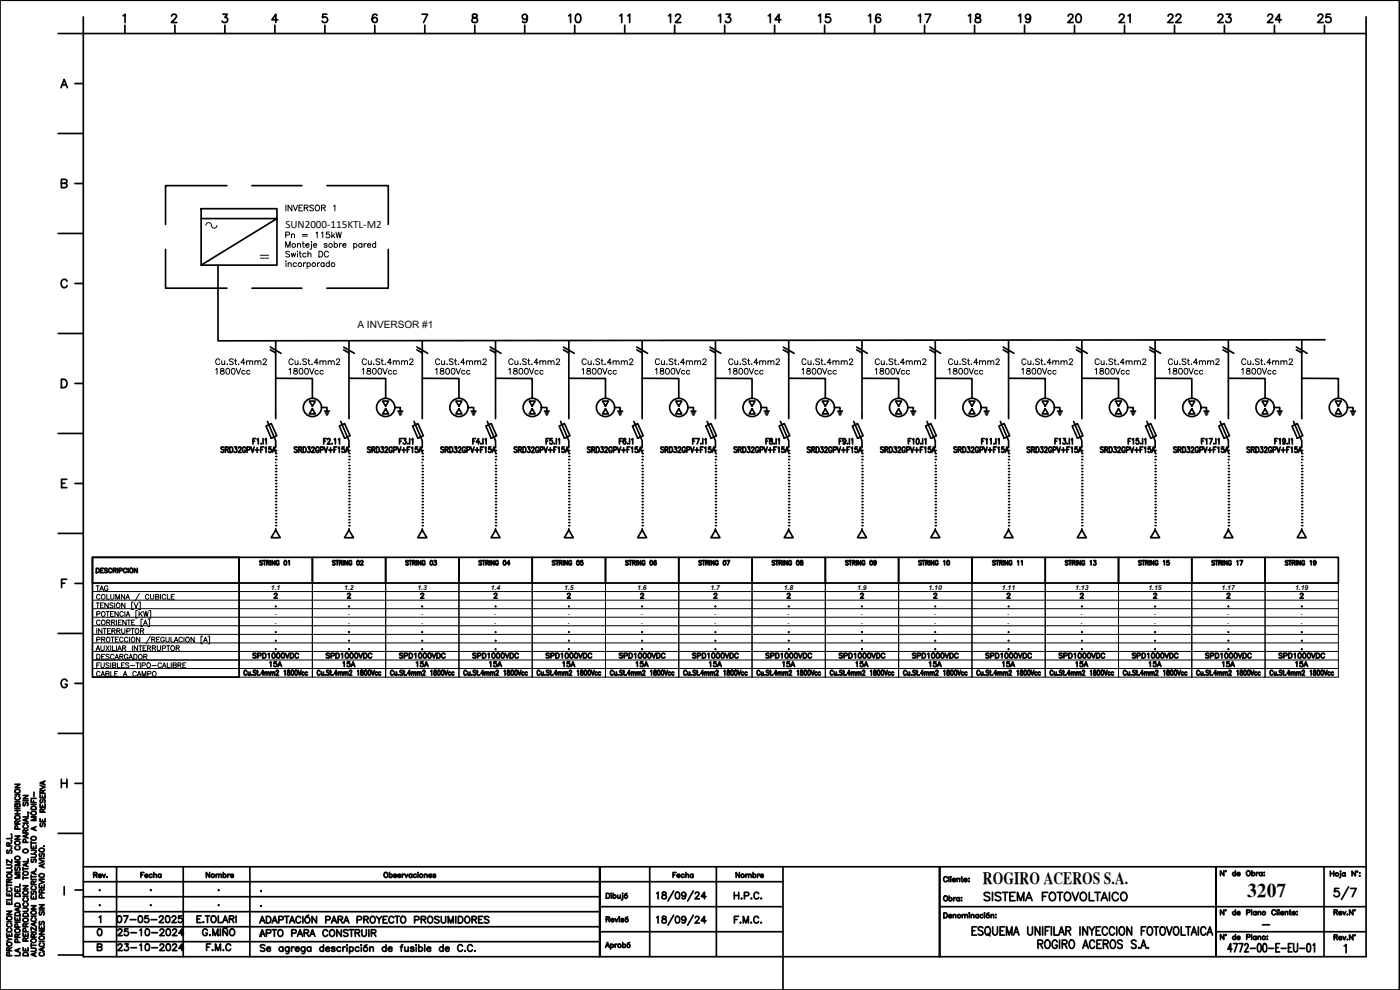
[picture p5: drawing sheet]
<svg xmlns="http://www.w3.org/2000/svg" width="420mm" height="297mm" viewBox="0 0 420 297" stroke-linecap="round" stroke-linejoin="round" font-family="sans-serif">
<defs><g id="words">
<text font-size="7.5" x="399" y="271.3">5/7</text>
<text font-size="6.2" x="294.2" y="271.6">SISTEMA FOTOVOLTAICO</text>
<text font-size="5.9" x="374.3" y="269.1">3207</text>
<g font-size="5.7">
<text x="169.3" y="8.1">10</text>
<text x="184.9" y="8.1">11</text>
<text x="199.3" y="8.1">12</text>
<text x="214.5" y="8.1">13</text>
<text x="229.3" y="8.1">14</text>
<text x="244.5" y="8.1">15</text>
<text x="259.3" y="8.1">16</text>
<text x="274.5" y="8.1">17</text>
<text x="289.3" y="8.1">18</text>
<text x="304.4" y="8.1">19</text>
<text x="319.3" y="8.1">20</text>
<text x="334.4" y="8.1">21</text>
<text x="349.2" y="8.1">22</text>
<text x="364.1" y="8.1">23</text>
<text x="379.2" y="8.1">24</text>
<text x="394.1" y="8.1">25</text>
</g>
<g font-size="5.3">
<text x="33.9" y="278">07-05-2025</text>
<text x="34.2" y="286.5">23-10-2024</text>
<text x="76.6" y="282.2">APTO PARA CONSTRUIR</text>
</g>
<text font-size="5.1" x="295" y="265.2">ROGIRO ACEROS S.A.</text>
<text font-size="4.9" x="34.2" y="281.9">25-10-2024</text>
<g font-size="4.4">
<text x="27.5" y="178.5">TAG</text>
<text x="79.7" y="201.1">15A</text>
<text x="96.7" y="198.6">SPD1000VDC</text>
<text x="101.6" y="201.1">15A</text>
<text x="118.5" y="198.6">SPD1000VDC</text>
<text x="123.8" y="201.1">15A</text>
<text x="140.8" y="198.6">SPD1000VDC</text>
<text x="145.7" y="201.1">15A</text>
<text x="162.6" y="198.6">SPD1000VDC</text>
<text x="167.6" y="201.1">15A</text>
<text x="184.5" y="198.6">SPD1000VDC</text>
<text x="189.8" y="201.1">15A</text>
<text x="206.7" y="198.6">SPD1000VDC</text>
<text x="211.7" y="201.1">15A</text>
<text x="228.6" y="198.6">SPD1000VDC</text>
<text x="233.5" y="201.1">15A</text>
<text x="250.5" y="198.6">SPD1000VDC</text>
<text x="255.8" y="201.1">15A</text>
<text x="272.7" y="198.6">SPD1000VDC</text>
<text x="277.6" y="201.1">15A</text>
<text x="294.6" y="198.6">SPD1000VDC</text>
<text x="299.5" y="201.1">15A</text>
<text x="316.4" y="198.6">SPD1000VDC</text>
<text x="321.7" y="201.1">15A</text>
<text x="338.7" y="198.6">SPD1000VDC</text>
<text x="343.6" y="201.1">15A</text>
<text x="360.5" y="198.6">SPD1000VDC</text>
<text x="365.5" y="201.1">15A</text>
<text x="382.4" y="198.6">SPD1000VDC</text>
<text x="387.7" y="201.1">15A</text>
<text x="14.5" y="249.4" transform="rotate(-90 14.5 249.4)">SE RESERVA</text>
<text x="26.8" y="264.6">Rev.</text>
<text x="40.9" y="264.6">Fecha</text>
<text x="60.7" y="264.6">Nombre</text>
<text x="200.7" y="264.6">Fecha</text>
<text x="219.8" y="264.6">Nombre</text>
</g>
<text font-size="3.3" fill="#000a00" x="85.6" y="68.3">SUN2000-115KTL-M2</text>
<g font-size="3.1">
<text x="103.4" y="183.4">.</text>
<text x="169.3" y="183.4">.</text>
<text x="235.3" y="183.4">.</text>
<text x="301.3" y="183.4">.</text>
<text x="367.2" y="183.4">.</text>
<text x="103.4" y="193.7">.</text>
<text x="169.3" y="193.7">.</text>
<text x="235.3" y="193.7">.</text>
<text x="301.3" y="193.7">.</text>
<text x="367.2" y="193.7">.</text>
<text x="28.6" y="268.5">.</text>
<text x="43.7" y="268.5">.</text>
<text x="64.2" y="268.5">.</text>
<text x="76.9" y="268.8">.</text>
<text x="28.6" y="273">.</text>
<text x="43.7" y="273">.</text>
<text x="64.2" y="273">.</text>
<text x="76.9" y="282.2">.</text>
</g>
<text font-size="3" fill="#000a00" x="107.3" y="98.5">A INVERSOR #1</text>
<g font-size="2.6">
<text x="81.5" y="190.9">.</text>
<text x="103.4" y="190.9">.</text>
<text x="125.6" y="190.9">.</text>
<text x="147.5" y="190.9">.</text>
<text x="169.3" y="190.9">.</text>
<text x="191.6" y="190.9">.</text>
<text x="213.4" y="190.9">.</text>
<text x="235.3" y="190.9">.</text>
<text x="257.5" y="190.9">.</text>
<text x="279.4" y="190.9">.</text>
<text x="301.3" y="190.9">.</text>
<text x="323.5" y="190.9">.</text>
<text x="345.4" y="190.9">.</text>
<text x="367.2" y="190.9">.</text>
<text x="389.5" y="190.9">.</text>
<text x="103.4" y="196.1">.</text>
<text x="125.6" y="196.1">.</text>
<text x="169.3" y="196.1">.</text>
<text x="191.6" y="196.1">.</text>
<text x="235.3" y="196.1">.</text>
<text x="257.5" y="196.1">.</text>
<text x="279.4" y="196.1">.</text>
<text x="301.3" y="196.1">.</text>
<text x="323.5" y="196.1">.</text>
<text x="345.4" y="196.1">.</text>
<text x="367.2" y="196.1">.</text>
<text x="389.5" y="196.1">.</text>
<text x="76.9" y="273">.</text>
<text x="64.2" y="281.9">.</text>
<text x="377.8" y="278.7">-</text>
</g>
<g font-size="2">
<text x="81.3" y="176.9">1.1</text>
<text x="103.3" y="176.9">1.2</text>
<text x="125.3" y="176.9">1.3</text>
<text x="147.3" y="176.9">1.4</text>
<text x="169.3" y="176.9">1.5</text>
<text x="191.3" y="176.9">1.6</text>
<text x="213.2" y="176.9">1.7</text>
<text x="235.3" y="176.9">1.8</text>
<text x="257.3" y="176.9">1.9</text>
<text x="278.7" y="176.9">1.10</text>
<text x="300.7" y="176.9">1.11</text>
<text x="322.7" y="176.9">1.13</text>
<text x="344.7" y="176.9">1.15</text>
<text x="366.6" y="176.9">1.17</text>
<text x="388.7" y="176.9">1.19</text>
<text x="82.5" y="184.6">.</text>
<text x="104.5" y="184.6">.</text>
<text x="126.4" y="184.6">.</text>
<text x="148.4" y="184.6">.</text>
<text x="170.4" y="184.6">.</text>
<text x="192.4" y="184.6">.</text>
<text x="214.4" y="184.6">.</text>
<text x="236.4" y="184.6">.</text>
<text x="258.4" y="184.6">.</text>
<text x="280.4" y="184.6">.</text>
<text x="302.4" y="184.6">.</text>
<text x="324.4" y="184.6">.</text>
<text x="346.4" y="184.6">.</text>
<text x="368.4" y="184.6">.</text>
<text x="390.4" y="184.6">.</text>
<text x="82.5" y="187.2">.</text>
<text x="104.5" y="187.2">.</text>
<text x="126.4" y="187.2">.</text>
<text x="148.4" y="187.2">.</text>
<text x="170.4" y="187.2">.</text>
<text x="192.4" y="187.2">.</text>
<text x="214.4" y="187.2">.</text>
<text x="236.4" y="187.2">.</text>
<text x="258.4" y="187.2">.</text>
<text x="280.4" y="187.2">.</text>
<text x="302.4" y="187.2">.</text>
<text x="324.4" y="187.2">.</text>
<text x="346.4" y="187.2">.</text>
<text x="368.4" y="187.2">.</text>
<text x="390.4" y="187.2">.</text>
</g>
</g></defs>
<!-- layer: 0 -->
<g fill="none" stroke="#000" stroke-width=".51">
<path d="M81.1 104.1l3.2 1.9M81.1 105l1.6 .9M82.7 113.5l11 .1v5.9M82.7 102.2v22.6M103.1 104.1l3.3 1.9M103.1 105l1.6 .9M104.7 113.5l11 .1v5.9M104.7 102.2v22.6M125.1 104.1l3.3 1.9M125.1 105l1.6 .9M126.7 113.5l11 .1v5.9M126.7 102.2v22.6"/>
<path d="M147.1 104.1l3.2 1.9M147.1 105l1.6 .9M148.7 113.5l11 .1v5.9M148.7 102.2v22.6M169.1 104.1l3.2 1.9M169.1 105l1.6 .9M170.7 113.5l11 .1v5.9M170.7 102.2v22.6M191.1 104.1l3.2 1.9M191.1 105l1.6 .9M192.7 113.5l11 .1v5.9M192.7 102.2v22.6"/>
<path d="M213.1 104.1l3.2 1.9M213.1 105l1.6 .9M214.7 113.5l11 .1v5.9M214.7 102.2v22.6M235.1 104.1l3.2 1.9M235.1 105l1.6 .9M236.7 113.5l11 .1v5.9M236.7 102.2v22.6M257.1 104.1l3.2 1.9M257.1 105l1.6 .9M258.7 113.5l11 .1v5.9M258.7 102.2v22.6"/>
<path d="M279.1 104.1l3.2 1.9M279.1 105l1.6 .9M280.7 113.5l11 .1v5.9M280.7 102.2v22.6M301.1 104.1l3.2 1.9M301.1 105l1.6 .9M302.7 113.5l11 .1v5.9M302.7 102.2v22.6M323.1 104.1l3.2 1.9M323.1 105l1.6 .9M324.7 113.5l11 .1v5.9M324.7 102.2v22.6"/>
<path d="M345.1 104.1l3.2 1.9M345.1 105l1.6 .9M346.7 113.5l11 .1v5.9M346.7 102.2v22.6M367.1 104.1l3.2 1.9M367.1 105l1.6 .9M368.7 113.5l11 .1v5.9M368.7 102.2v22.6M389 104.1l3.3 1.9M389 105l1.7 .9M390.7 113.5l11 .1v5.9M390.7 102.2v22.6"/>
<path d="M82.7 133.9v.4M82.7 138.8h.1M92.8 120.3h1.8l-.9 1.6zM93.7 122.6l.9 1.6h-1.8zM96.5 122.3h1.6v1.1M97.4 123.4h1.5M97.7 123.9h.9M98 124.5h.3M104.7 133.9v.4M104.7 138.8h.1M114.8 120.3h1.8l-.9 1.6zM115.7 122.6l.9 1.6h-1.8z"/>
<path d="M118.5 122.3h1.6v1.1M119.4 123.4h1.5M119.7 123.9h.9M120 124.5h.3M126.7 133.9v.4M126.7 138.8h.1M136.8 120.3h1.8l-.9 1.6zM137.7 122.6l.9 1.6h-1.8zM140.5 122.3h1.6v1.1M141.4 123.4h1.5M141.7 123.9h.9M141.9 124.5h.4"/>
<path d="M148.7 133.9v.4M148.7 138.8h.1M158.8 120.3h1.8l-.9 1.6zM159.7 122.6l.9 1.6h-1.8zM162.5 122.3h1.6v1.1M163.4 123.4h1.4M163.7 123.9h.9M163.9 124.5h.4M170.7 133.9v.4M170.7 138.8h.1M180.8 120.3h1.8l-.9 1.6zM181.7 122.6l.9 1.6h-1.8z"/>
<path d="M184.5 122.3h1.6v1.1M185.4 123.4h1.5M185.7 123.9h.9M185.9 124.5h.4M192.7 133.9v.4M192.7 138.8h.1M202.8 120.3h1.8l-.9 1.6zM203.7 122.6l.9 1.6h-1.8zM206.5 122.3h1.6v1.1M207.4 123.4h1.5M207.6 123.9h1M207.9 124.5h.4"/>
<path d="M214.7 133.9v.4M214.7 138.8h.1M224.8 120.3h1.8l-.9 1.6zM225.7 122.6l.9 1.6h-1.8zM228.5 122.3h1.6v1.1M229.4 123.4h1.4M229.6 123.9h1M229.9 124.5h.4M236.7 133.9v.4M236.7 138.8h.1M246.8 120.3h1.8l-.9 1.6zM247.7 122.6l.9 1.6h-1.8z"/>
<path d="M250.4 122.3h1.7v1.1M251.4 123.4h1.4M251.7 123.9h.9M251.9 124.5h.4M258.7 133.9v.4M258.7 138.8h.1M268.8 120.3h1.8l-.9 1.6zM269.7 122.6l.9 1.6h-1.8zM272.4 122.3h1.7v1.1M273.4 123.4h1.4M273.6 123.9h1M273.9 124.5h.4"/>
<path d="M280.7 133.9v.4M280.7 138.8h.1M290.8 120.3h1.8l-.9 1.6zM291.7 122.6l.9 1.6h-1.8zM294.4 122.3h1.7v1.1M295.4 123.4h1.4M295.6 123.9h.9M295.9 124.5h.4M302.7 133.9v.4M302.7 138.8h.1M312.8 120.3h1.8l-.9 1.6zM313.7 122.6l.9 1.6h-1.8z"/>
<path d="M316.4 122.3h1.7v1.1M317.4 123.4h1.4M317.6 123.9h.9M317.9 124.5h.4M324.7 133.9v.4M324.7 138.8h.1M334.8 120.3h1.8l-.9 1.6zM335.7 122.6l.9 1.6h-1.8zM338.4 122.3h1.7v1.1M339.3 123.4h1.5M339.6 123.9h.9M339.9 124.5h.4"/>
<path d="M346.7 133.9v.4M346.7 138.8h.1M356.8 120.3h1.8l-.9 1.6zM357.7 122.6l.9 1.6h-1.8zM360.4 122.3h1.7v1.1M361.3 123.4h1.5M361.6 123.9h.9M361.9 124.5h.3M368.7 133.9v.4M368.7 138.8h.1M378.8 120.3h1.8l-.9 1.6zM379.7 122.6l.9 1.6h-1.8z"/>
<path d="M382.4 122.3h1.7v1.1M383.3 123.4h1.5M383.6 123.9h.9M383.9 124.5h.3M390.7 133.9v.4M390.7 138.8h.1M400.8 120.3h1.7l-.8 1.6zM401.7 122.6l.8 1.6h-1.7zM404.4 122.3h1.7v1.1M405.3 123.4h1.5M405.6 123.9h.9M405.9 124.5h.4"/>
<path d="M82.7 159l1.4 2.3h-2.7zM82.7 158.6v.4M104.7 159l1.4 2.3h-2.7zM104.7 158.6v.4M126.7 159l1.4 2.3h-2.7zM126.7 158.6v.4M148.7 159l1.4 2.3h-2.7zM148.7 158.6v.4M170.7 159l1.4 2.3h-2.7zM170.7 158.6v.4M192.7 159l1.4 2.3h-2.7zM192.7 158.6v.4"/>
<path d="M214.7 159l1.4 2.3h-2.7zM214.7 158.6v.4M236.7 159l1.4 2.3h-2.7zM236.7 158.6v.4M258.7 159l1.4 2.3h-2.8zM258.7 158.6v.4M280.7 159l1.3 2.3h-2.7zM280.7 158.6v.4M302.7 159l1.3 2.3h-2.7zM302.7 158.6v.4M324.7 159l1.3 2.3h-2.7zM324.7 158.6v.4"/>
<path d="M346.7 159l1.3 2.3h-2.7zM346.7 158.6v.4M368.7 159l1.3 2.3h-2.7zM368.7 158.6v.4M390.7 159l1.3 2.3h-2.7zM390.7 158.6v.4M27.7 167.2h44.1v7.7h-44.1zM27.7 167.2h44.1v36h-44.1zM71.8 167.2h21.9v7.7h-21.9zM93.7 167.2h22v7.7h-22zM115.7 167.2h22v7.7h-22zM137.7 167.2h22v7.7h-22z"/>
<path d="M159.7 167.2h22v7.7h-22zM181.7 167.2h22v7.7h-22zM203.7 167.2h22v7.7h-22zM225.7 167.2h22v7.7h-22zM247.7 167.2h22v7.7h-22zM269.7 167.2h22v7.7h-22zM291.7 167.2h22v7.7h-22zM313.7 167.2h22v7.7h-22zM335.7 167.2h22v7.7h-22zM357.7 167.2h22v7.7h-22zM379.7 167.2h22v7.7h-22zM78 277l.7-2.1 .8 2.1"/>
<path d="M79.9 274.9h.7a1.08 1.08 0 0 1 .7 1 1.08 1.08 0 0 1-.7 1.1h-.7zM81.7 277l.7-2.1 .8 2.1M83.7 276l1.1-.1 .2-.3-.1-.5-1.2-.2v2.1M85.4 274.9h1.3M86 274.9v2.1M86.9 277l.8-2.1 .7 2.1M90.2 275.4a.73 .73 0 0 0-.8-.5 .73 .73 0 0 0-.6 .8v.5a.73 .73 0 0 0 .6 .8 .73 .73 0 0 0 .8-.5M90.9 274.9v2.1M92.6 274.6l-.7 .3M95 274.9v2.1l-1.3-2.1v2.1M97.8 276l1.1-.1 .2-.3-.1-.5-1.2-.2v2.1M99.5 277l.7-2.1 .8 2.1"/>
<path d="M101.5 275.9l1.1-.1 .1-.7-1.2-.2v2.1M102.2 275.9l.6 1.1M103.2 277l.7-2.1 .8 2.1M107.2 276l1.1-.1 .2-.3-.1-.5-1.2-.2v2.1M109.2 275.9l1.1-.1 .1-.7-1.2-.2v2.1M109.9 275.9l.6 1.1M111.3 275.2l.2-.2a.93 .93 0 0 1 1.1 .9 .93 .93 0 0 1-1.1 .9l-.4-.6zM113 274.9l.7 1v1.1M114.5 274.9l-.8 1M115 275.9h.8M116.2 274.9h-1.2v2.1h1.2M118.1 275.4a.73 .73 0 0 0-.8-.5 .73 .73 0 0 0-.6 .8v.5a.73 .73 0 0 0 .6 .8 .73 .73 0 0 0 .8-.5"/>
<path d="M118.5 274.9h1.3M119.2 274.9v2.1M120.4 275.2l.2-.2a.93 .93 0 0 1 1.2 .9 .93 .93 0 0 1-1.2 .9l-.4-.6zM124.4 276l1.2-.1 .2-.3-.1-.5-1.3-.2v2.1M126.4 275.9l1.2-.1 .2-.5-.5-.4h-.9v2.1M127.1 275.9l.7 1.1M128.5 275.2l.2-.2a.93 .93 0 0 1 1.2 .9 .93 .93 0 0 1-1.2 .9l-.4-.6zM131.8 275.2l-.5-.3-.9 .3 .1 .4 1.1 .5 .2 .3v.3l-.5 .3-.9-.3M132.4 274.9v1.5l.6 .6 .7-.3 .1-1.8M134.5 277v-2.1l.8 2.1 .7-2.1v2.1M136.8 274.9v2.1M137.6 274.9h.6a1.08 1.08 0 0 1 .7 1 1.08 1.08 0 0 1-.7 1.1h-.6z"/>
<path d="M139.7 275.2l.1-.2a.93 .93 0 0 1 1.2 .9 .93 .93 0 0 1-1.2 .9l-.3-.6zM141.7 275.9l1.1-.1 .2-.5-.5-.4h-.8v2.1M142.3 275.9l.7 1.1M143.7 275.9h.7M144.9 274.9h-1.2v2.1h1.2M146.7 275.2l-.5-.3-.8 .3 .2 .5 .9 .4 .2 .3v.3l-.5 .3-.8-.3M79.5 283.7l-.5-.3-.9 .3 .2 .5 1.2 .7v.3l-.5 .2-.9-.2M80.1 284.7h1.1a.64 .64 0 0 0-.7-.5 .64 .64 0 0 0-.6 .6 .64 .64 0 0 0 .6 .6l.7-.2M84.9 284.4a.64 .64 0 0 0-.9-.1 .64 .64 0 0 0 0 1 .64 .64 0 0 0 .9-.1M84.9 284.1v1.3M86.7 284.1l-.1 1.8-.3 .2-.4-.1M86.7 284.4a.64 .64 0 0 0-.9-.1 .64 .64 0 0 0 0 1 .64 .64 0 0 0 .9-.1"/>
<path d="M87.5 284.1v1.3M88.2 284.1l-.4 .1-.3 .5M88.6 284.7h1.2a.64 .64 0 0 0-.7-.5 .64 .64 0 0 0-.6 .6 .64 .64 0 0 0 .6 .6l.7-.2M91.5 284.1l-.1 1.8-.3 .2-.5-.1M91.5 284.4a.64 .64 0 0 0-1-.1 .64 .64 0 0 0 0 1 .64 .64 0 0 0 1-.1M93.3 284.4a.64 .64 0 0 0-1-.1 .64 .64 0 0 0 0 1 .64 .64 0 0 0 1-.1M93.3 284.1v1.3M97.1 284.4a.64 .64 0 0 0-1-.1 .64 .64 0 0 0 0 1 .64 .64 0 0 0 1-.1M97.1 283.4v2M97.8 284.7h1.1a.64 .64 0 0 0-.7-.5 .64 .64 0 0 0-.6 .6 .64 .64 0 0 0 .6 .6l.7-.2M100.5 284.4l-.4-.3-.5 .1v.4l.8 .3 .1 .3-.4 .2-.6-.2M102.2 284.4a.64 .64 0 0 0-.9-.1 .64 .64 0 0 0 0 1 .64 .64 0 0 0 .9-.1"/>
<path d="M102.9 284.1v1.3M103.7 284.1l-.5 .1-.3 .5M104.1 284.2v1.2M104.9 284.4a.64 .64 0 0 1 .9-.1 .64 .64 0 0 1 0 1 .64 .64 0 0 1-.9-.1M104.9 284.1v2M107.8 284.4a.64 .64 0 0 0-1-.1 .64 .64 0 0 0 0 1 .64 .64 0 0 0 1-.1M108.4 284.2v1.2M111 284.5l.5-.4 .5 .1v1.2M111 284.1v1.3M115.8 284.4a.64 .64 0 0 0-.9-.1 .64 .64 0 0 0 0 1 .64 .64 0 0 0 .9-.1M115.8 283.4v2M116.5 284.7h1.2a.64 .64 0 0 0-.7-.5 .64 .64 0 0 0-.6 .6 .64 .64 0 0 0 .6 .6l.7-.2"/>
<path d="M120.1 284.1h.7M120.9 283.4l-.4 .1-.1 .3v1.6M121.5 284.1l.1 1.3h.4l.5-.3M122.5 284.1v1.3M124.2 284.4l-.4-.3-.5 .1v.4l.8 .3 .1 .3-.4 .2-.6-.2M124.8 283.5h.2zM124.9 284.2v1.2M125.7 284.4a.64 .64 0 0 1 .9-.1 .64 .64 0 0 1 0 1 .64 .64 0 0 1-.9-.1M125.7 283.4v2M127.5 283.4v2M128.1 284.7h1.2a.64 .64 0 0 0-.7-.5 .64 .64 0 0 0-.6 .6 .64 .64 0 0 0 .6 .6l.7-.2M133 284.4a.64 .64 0 0 0-1-.1 .64 .64 0 0 0 0 1 .64 .64 0 0 0 1-.1"/>
<path d="M133 283.4v2M133.7 284.7h1.1a.64 .64 0 0 0-.7-.5 .64 .64 0 0 0-.6 .6 .64 .64 0 0 0 .6 .6l.7-.2M138.8 283.9a.74 .74 0 0 0-.8-.5 .74 .74 0 0 0-.6 .8 .83 .83 0 0 0 .2 1.1 .83 .83 0 0 0 1.1-.1l.1-.2M139.5 285.4h.2zM141.8 283.9a.73 .73 0 0 0-.9-.5 .73 .73 0 0 0-.6 .8 .83 .83 0 0 0 .3 1.1 .83 .83 0 0 0 1.1-.1l.1-.2M142.5 285.2v.2z"/>
<circle cx="93.8" cy="122.3" r="2.74"/>
<circle cx="115.7" cy="122.3" r="2.74"/>
<circle cx="137.7" cy="122.3" r="2.74"/>
<circle cx="159.7" cy="122.3" r="2.74"/>
<circle cx="181.7" cy="122.3" r="2.74"/>
<circle cx="203.7" cy="122.3" r="2.74"/>
<circle cx="225.7" cy="122.3" r="2.74"/>
<circle cx="247.7" cy="122.3" r="2.74"/>
<circle cx="269.7" cy="122.3" r="2.74"/>
<circle cx="291.7" cy="122.3" r="2.74"/>
<circle cx="313.7" cy="122.3" r="2.74"/>
<circle cx="335.7" cy="122.3" r="2.74"/>
<circle cx="357.7" cy="122.3" r="2.74"/>
<circle cx="379.7" cy="122.3" r="2.74"/>
<circle cx="401.7" cy="122.3" r="2.74"/>
<circle cx="92.2" cy="276" r=".88"/>
<circle cx="109.7" cy="284.8" r=".67"/>
</g>
<!-- layer: TEXTOS -->
<g fill="none" stroke="#000" stroke-width=".51">
<path d="M25 5.1v5M28.9 170.5h.4a.7 .7 0 0 1 .5 .7 .7 .7 0 0 1-.5 .6h-.4zM30.2 171.1h.5M31 170.5h-.8v1.3h.8M32.2 170.7l-.3-.2-.6 .2 .2 .3 .6 .3v.5l-.8-.2M33.5 170.8a.49 .49 0 0 0-.5-.3 .49 .49 0 0 0-.4 .5v.3a.49 .49 0 0 0 .4 .5 .49 .49 0 0 0 .5-.3M34 171.1h.7l.1-.5-.8-.1v1.3M34.4 171.1l.5 .7M35.3 170.5v1.3M35.8 171.2l.8-.1v-.5l-.8-.1v1.3M38 170.8a.49 .49 0 0 0-.5-.3 .49 .49 0 0 0-.4 .5v.3a.49 .49 0 0 0 .4 .5 .49 .49 0 0 0 .5-.3M38.4 170.5v1.3"/>
<path d="M41.2 170.5v1.3l-.9-1.3v1.3M78.7 168.4l-.2-.2-.5 .2 .1 .3 .6 .4-.2 .4-.5-.2M79 168.2h.8M79.4 168.2v1.3M80.1 168.8h.6v-.5l-.6-.1v1.3M80.4 168.8l.4 .7M81.2 168.2v1.3M82.3 178.4l.3-.4 .6 .3-.9 1.2h.9M82.5 168.2v1.3l-.8-1.3v1.3M83.7 168.5a.43 .43 0 0 0-.5-.3 .43 .43 0 0 0-.3 .5v.3a.43 .43 0 0 0 .4 .5 .43 .43 0 0 0 .4-.5h-.3M85.4 168.3a.6 .6 0 0 1 .7 .6 .6 .6 0 0 1-.7 .6l-.2-.5zM86.6 168.5l.2-.3v1.3"/>
<path d="M100.6 168.4l-.3-.2-.5 .2 .1 .3 .7 .4-.3 .4-.5-.2M100.8 168.2h.8M101.2 168.2v1.3M101.9 168.8h.7v-.5l-.7-.1v1.3M102.3 168.8l.4 .7M103.1 168.2v1.3M104.3 168.2v1.3l-.8-1.3v1.3M104.3 178.4l.3-.4 .6 .3-1 1.2h1M105.5 168.5a.43 .43 0 0 0-.5-.3 .43 .43 0 0 0-.3 .5v.3a.43 .43 0 0 0 .4 .5 .43 .43 0 0 0 .4-.5h-.2M107.3 168.3a.6 .6 0 0 1 .6 .6 .6 .6 0 0 1-.6 .6l-.2-.5zM108.3 168.5l.2-.3 .4 .3-.7 1h.8M122.6 168.4l-.3-.2-.5 .2 .1 .3 .7 .4-.3 .4-.5-.2"/>
<path d="M122.8 168.2h.8M123.2 168.2v1.3M123.9 168.8h.6l.1-.5-.7-.1v1.3M124.3 168.8l.4 .7M125.1 168.2v1.3M126.3 168.2v1.3l-.8-1.3v1.3M126.3 178.4l.3-.4 .5 .3-.9 1.2h1M127.6 168.5a.44 .44 0 0 0-.6-.3 .44 .44 0 0 0-.3 .5v.3a.44 .44 0 0 0 .4 .5 .44 .44 0 0 0 .5-.5h-.3M129.2 168.3a.6 .6 0 0 1 .7 .6 .6 .6 0 0 1-.7 .6l-.1-.5zM130.3 168.2h.6l-.3 .5a.42 .42 0 0 1 .3 .7 .42 .42 0 0 1-.7-.1M144.5 168.4l-.2-.2-.6 .2 .1 .3 .7 .4-.2 .4-.6-.2M144.8 168.2h.7"/>
<path d="M145.2 168.2v1.3M145.8 168.8h.7v-.5l-.7-.1v1.3M146.2 168.8l.4 .7M147 168.2v1.3M148.3 168.2v1.3l-.8-1.3v1.3M148.3 178.4l.3-.4 .5 .3-.9 1.2h1M149.5 168.5a.43 .43 0 0 0-.5-.3 .43 .43 0 0 0-.3 .5v.3a.43 .43 0 0 0 .4 .5 .43 .43 0 0 0 .4-.5h-.3M151.2 168.3a.6 .6 0 0 1 .6 .6 .6 .6 0 0 1-.6 .6l-.2-.5zM153 169.1h-.8l.5-.9v1.3M166.6 168.4l-.3-.2-.5 .2 .8 .7-.3 .4-.5-.2M166.8 168.2h.8M167.2 168.2v1.3"/>
<path d="M167.9 168.8h.6l.1-.5-.7-.1v1.3M168.3 168.8l.3 .7M169 168.2v1.3M170.3 168.2v1.3l-.8-1.3v1.3M170.3 178.4l.3-.4 .5 .3-.9 1.2h1M171.5 168.5a.43 .43 0 0 0-.5-.3 .43 .43 0 0 0-.3 .5v.3a.43 .43 0 0 0 .4 .5 .43 .43 0 0 0 .4-.5h-.3M173.2 168.3a.6 .6 0 0 1 .6 .6 .6 .6 0 0 1-.6 .6l-.1-.5zM174.9 168.2h-.6l-.1 .6a.43 .43 0 0 1 .7 0 .43 .43 0 0 1-.1 .6 .43 .43 0 0 1-.6-.1M188.6 168.4l-.3-.2-.6 .2 .9 .7-.3 .4-.6-.2M188.8 168.2h.8M189.2 168.2v1.3M189.8 168.8h.7l.1-.5-.8-.1v1.3"/>
<path d="M190.2 168.8l.4 .7M191 168.2v1.3M192.3 168.2v1.3l-.8-1.3v1.3M192.3 178.4l.3-.4 .5 .3-.9 1.2h1M193.5 168.5a.43 .43 0 0 0-.5-.3 .43 .43 0 0 0-.3 .5v.3a.43 .43 0 0 0 .4 .5 .43 .43 0 0 0 .4-.5h-.3M195.2 168.3a.6 .6 0 0 1 .6 .6 .6 .6 0 0 1-.6 .6l-.1-.5zM196.9 168.4l-.1-.1a.65 .65 0 0 0-.7 .5 .65 .65 0 0 0 .5 .7 .39 .39 0 0 0 .4-.3 .39 .39 0 0 0-.3-.4 .39 .39 0 0 0-.5 .3M210.5 168.4l-.3-.2-.5 .2 .8 .7-.3 .4-.5-.2M210.8 168.2h.8M211.2 168.2v1.3M211.8 168.8h.7l.1-.5-.8-.1v1.3M212.2 168.8l.4 .7"/>
<path d="M213 168.2v1.3M214.3 168.2v1.3l-.8-1.3v1.3M214.3 178.4l.3-.4 .5 .3-.9 1.2h1M215.5 168.5a.43 .43 0 0 0-.5-.3 .43 .43 0 0 0-.3 .5v.3a.43 .43 0 0 0 .4 .5 .43 .43 0 0 0 .4-.5h-.3M217.2 168.3a.6 .6 0 0 1 .6 .6 .6 .6 0 0 1-.6 .6l-.2-.5zM218.2 168.2h.8l-.6 1.3M232.5 168.4l-.2-.2-.6 .2 .2 .3 .6 .3-.1 .5-.7-.2M232.8 168.2h.8M233.2 168.2v1.3M233.8 168.8h.7l.1-.5-.8-.1v1.3M234.2 168.8l.4 .7M235 168.2v1.3"/>
<path d="M236.3 168.2v1.3l-.8-1.3v1.3M236.3 178.4l.3-.4 .5 .3-.9 1.2h1M237.5 168.5a.43 .43 0 0 0-.5-.3 .43 .43 0 0 0-.3 .5v.3a.43 .43 0 0 0 .4 .5 .43 .43 0 0 0 .4-.5h-.3M239.2 168.3a.6 .6 0 0 1 .6 .6 .6 .6 0 0 1-.6 .6l-.2-.5zM240.3 168.3v.3a.54 .54 0 0 1 .5 .3 .54 .54 0 0 1 .1 .6h-.4a.49 .49 0 0 1-.3-.6 .49 .49 0 0 1 .7-.3v-.3zM254.6 168.4l-.3-.2-.5 .2 .1 .3 .7 .4-.3 .4-.5-.2M254.8 168.2h.8M255.2 168.2v1.3M255.9 168.8h.6l.1-.5-.7-.1v1.3M256.2 168.8l.4 .7M257 168.2v1.3M258.3 178.4l.3-.4 .5 .3-.9 1.2h1"/>
<path d="M258.3 168.2v1.3l-.8-1.3v1.3M259.5 168.5a.43 .43 0 0 0-.5-.3 .43 .43 0 0 0-.3 .5v.3a.43 .43 0 0 0 .4 .5 .43 .43 0 0 0 .4-.5h-.3M261.2 168.3a.6 .6 0 0 1 .7 .6 .6 .6 0 0 1-.7 .6l-.1-.5zM262.9 168.6a.37 .37 0 0 1-.5 .3 .37 .37 0 0 1-.1-.5 .37 .37 0 0 1 .6 0l-.1 1.1-.5-.2M276.5 168.4l-.3-.2-.5 .2 .1 .3 .7 .4-.3 .4-.5-.2M276.8 168.2h.7M277.1 168.2v1.3M277.8 168.8h.7v-.5l-.7-.1v1.3M278.2 168.8l.4 .7M279 168.2v1.3M280.2 168.2v1.3l-.7-1.3v1.3M280.3 178.4l.2-.4 .6 .3-.9 1.2h1"/>
<path d="M281.5 168.5a.43 .43 0 0 0-.5-.3 .43 .43 0 0 0-.4 .5v.3a.43 .43 0 0 0 .5 .5 .43 .43 0 0 0 .4-.5h-.3M283.2 168.5l.3-.3v1.3M284.3 168.3a.6 .6 0 0 1 .7 .6 .6 .6 0 0 1-.7 .6l-.1-.5zM298.7 168.4l-.3-.2-.5 .2 .1 .3 .7 .4-.3 .4-.5-.2M298.9 168.2h.8M299.3 168.2v1.3M300 168.8h.7v-.5l-.7-.1v1.3M300.4 168.8l.4 .7M301.2 168.2v1.3M302.3 178.4l.3-.4 .5 .3-.9 1.2h1M302.4 168.2v1.3l-.8-1.3v1.3M303.7 168.5a.43 .43 0 0 0-.6-.3 .43 .43 0 0 0-.3 .5v.3a.43 .43 0 0 0 .4 .5 .43 .43 0 0 0 .5-.5h-.3"/>
<path d="M305.4 168.5l.2-.3v1.3M306.5 168.5l.3-.3v1.3M320.5 168.4l-.3-.2-.5 .2 .1 .3 .7 .3v.3l-.3 .2-.5-.2M320.7 168.2h.8M321.1 168.2v1.3M321.8 168.8h.7v-.5l-.7-.1v1.3M322.2 168.8l.4 .7M323 168.2v1.3M324.3 168.2v1.3l-.9-1.3v1.3M324.3 178.4l.2-.4 .6 .3-.9 1.2h1M325.5 168.5a.43 .43 0 0 0-.5-.3 .43 .43 0 0 0-.4 .5v.3a.43 .43 0 0 0 .5 .5 .43 .43 0 0 0 .4-.5h-.3M327.2 168.5l.3-.3v1.3"/>
<path d="M328.3 168.2h.6l-.4 .5a.42 .42 0 0 1 .4 .7 .42 .42 0 0 1-.8-.1M342.5 168.4l-.3-.2-.5 .2 .1 .3 .7 .3v.3l-.3 .2-.5-.2M342.7 168.2h.8M343.1 168.2v1.3M343.8 168.8h.7l.1-.5-.8-.1v1.3M344.2 168.8l.4 .7M345 168.2v1.3M346.2 168.2v1.3l-.8-1.3v1.3M346.3 178.4l.2-.4 .6 .3-.9 1.2h1M347.5 168.5a.44 .44 0 0 0-.5-.3 .44 .44 0 0 0-.4 .5v.3a.44 .44 0 0 0 .5 .5 .44 .44 0 0 0 .4-.5h-.3M349.2 168.5l.3-.3v1.3M350.8 168.2h-.6v.6a.43 .43 0 0 1 .6 0 .43 .43 0 0 1 0 .6 .43 .43 0 0 1-.7-.1"/>
<path d="M364.5 168.4l-.3-.2-.5 .2 .1 .3 .7 .4-.3 .4-.5-.2M364.7 168.2h.8M365.1 168.2v1.3M365.8 168.8h.7v-.5l-.7-.1v1.3M366.2 168.8l.4 .7M367 168.2v1.3M368.2 168.2v1.3l-.8-1.3v1.3M368.3 178.4l.2-.4 .6 .3-.9 1.2h.9M369.5 168.5a.43 .43 0 0 0-.5-.3 .43 .43 0 0 0-.4 .5v.3a.43 .43 0 0 0 .5 .5 .43 .43 0 0 0 .4-.5h-.3M371.2 168.5l.3-.3v1.3M372.1 168.2h.8l-.5 1.3M386.5 168.4l-.3-.2-.5 .2 .1 .3 .6 .3 .1 .3-.3 .2-.5-.2"/>
<path d="M386.8 168.2h.7M387.1 168.2v1.3M387.8 168.8h.7l.1-.5-.8-.1v1.3M388.2 168.8l.4 .7M389 168.2v1.3M390.2 168.2v1.3l-.7-1.3v1.3M390.2 178.4l.3-.4 .6 .3-.9 1.2h1M391.5 168.5a.43 .43 0 0 0-.5-.3 .43 .43 0 0 0-.3 .5v.3a.43 .43 0 0 0 .4 .5 .43 .43 0 0 0 .4-.5h-.3M393.2 168.5l.3-.3v1.3M394.9 168.6a.37 .37 0 0 1-.5 .3 .37 .37 0 0 1-.1-.6 .37 .37 0 0 1 .5 .1v.9l-.3 .2-.3-.2M76.9 196.2l-.4-.2-.5 .1v.4l.7 .3 .2 .4-.4 .2-.6-.2M77.4 196.8l.8-.1 .1-.6-.9-.1v1.4"/>
<path d="M78.8 196h.5a.77 .77 0 0 1 .5 .7 .77 .77 0 0 1-.5 .7h-.5zM80.4 196.3l.4-.3v1.4M81.8 196.1a.72 .72 0 0 1 .9 .5 .72 .72 0 0 1-.5 .8l-.5-.2zM82.7 181.9h.1M82.7 192.2h.1M82.7 194.7h.1M83.2 196.1a.72 .72 0 0 1 .9 .5 .72 .72 0 0 1-.5 .8l-.5-.2zM84.6 196.1a.72 .72 0 0 1 .9 .5 .72 .72 0 0 1-.5 .8l-.5-.2zM85.7 196l.5 1.4 .6-1.4M87.1 196h.5a.78 .78 0 0 1 .5 .7 .78 .78 0 0 1-.5 .7h-.5zM89.6 196.3a.54 .54 0 0 0-.6-.3 .54 .54 0 0 0-.5 .5v.4a.54 .54 0 0 0 .5 .6 .54 .54 0 0 0 .6-.4M126.7 181.9h.1"/>
<path d="M126.7 192.2h.1M148.7 181.9h.1M148.7 192.2h.1M192.7 181.9h.1M192.7 192.2h.1M214.7 181.9h.1M214.7 192.2h.1M258.7 181.9h.1M258.7 192.2h.1M280.7 192.2h.1M280.7 181.9h.1M324.7 192.2h.1"/>
<path d="M324.7 181.9h.1M346.7 181.9h.1M346.7 192.2h.1M390.7 181.9h.1M390.7 192.2h.1M74.1 201.5a.44 .44 0 0 0-.6-.4 .44 .44 0 0 0-.3 .6v.3a.44 .44 0 0 0 .3 .6 .44 .44 0 0 0 .6-.4M74.4 201.6l.1 .9 .3 .1 .3-.3M75.1 201.6v1M75.6 202.4h.1M76.8 201.3l-.3-.2-.5 .2 .1 .4 .7 .5-.3 .4-.5-.2M77.1 201.6h.4M77.2 201.1v1.2l.3 .3"/>
<path d="M77.9 202.4h.1M86.3 201.2v.4a.51 .51 0 0 1 .7 .4 .51 .51 0 0 1-.5 .6 .54 .54 0 0 1-.2-.7 .54 .54 0 0 1 .6-.3v-.4zM87.5 201.2l.2-.1a.83 .83 0 0 1 0 1.5l-.3-.6zM88.6 201.2l.2-.1a.82 .82 0 0 1 .5 .8 .82 .82 0 0 1-.5 .7l-.3-.6zM89.5 201.1l.4 1.5 .5-1.5M91.3 201.8l-.2-.1a.41 .41 0 0 0-.5 .4 .41 .41 0 0 0 .7 .3M92.3 201.8l-.1-.1a.42 .42 0 0 0-.6 .4 .42 .42 0 0 0 .7 .3M96.1 201.5a.44 .44 0 0 0-.6-.4 .44 .44 0 0 0-.3 .6v.3a.44 .44 0 0 0 .3 .6 .44 .44 0 0 0 .6-.4M96.4 201.6l.1 .9 .3 .1 .2-.3M97 201.6v1M97.6 202.4h.1M98.8 201.3l-.3-.2-.5 .2 .1 .4 .7 .5-.3 .4-.5-.2"/>
<path d="M99.1 201.6h.4M99.2 201.1v1.2l.3 .3M99.9 202.4h.1M108.3 201.2v.4a.51 .51 0 0 1 .7 .4 .51 .51 0 0 1-.5 .6 .54 .54 0 0 1-.2-.7 .54 .54 0 0 1 .6-.3v-.4zM109.5 201.2l.2-.1a.83 .83 0 0 1 0 1.5l-.4-.6zM110.6 201.2l.2-.1a.83 .83 0 0 1 0 1.5l-.3-.6zM111.5 201.1l.4 1.5 .5-1.5M113.3 201.8l-.2-.1a.41 .41 0 0 0-.5 .4 .41 .41 0 0 0 .7 .3M114.3 201.8l-.1-.1a.42 .42 0 0 0-.6 .4 .42 .42 0 0 0 .7 .3M118 201.5a.44 .44 0 0 0-.5-.4 .44 .44 0 0 0-.3 .6v.3a.44 .44 0 0 0 .3 .6 .44 .44 0 0 0 .5-.4M118.4 201.6l.1 .9 .3 .1 .2-.3M119 201.6v1"/>
<path d="M119.5 202.4h.1M120.8 201.3l-.3-.2-.5 .2 .1 .4 .7 .5-.3 .4-.5-.2M121.1 201.6h.4M121.2 201.1v1.2l.3 .3M121.9 202.4h.1M131.5 201.2l.2-.1a.83 .83 0 0 1 0 1.5l-.4-.6zM132.6 201.2l.2-.1a.83 .83 0 0 1 0 1.5l-.3-.6zM133.5 201.1l.4 1.5 .5-1.5M135.3 201.8l-.2-.1a.41 .41 0 0 0-.5 .4 .41 .41 0 0 0 .7 .3M136.2 201.8l-.1-.1a.41 .41 0 0 0-.5 .4 .41 .41 0 0 0 .6 .3M140 201.5a.44 .44 0 0 0-.5-.4 .44 .44 0 0 0-.3 .6v.3a.44 .44 0 0 0 .3 .6 .44 .44 0 0 0 .5-.4M140.4 201.6l.1 .9 .3 .1 .3-.3"/>
<path d="M141.1 201.6v1M141.5 202.4h.1M142.8 201.3l-.3-.2-.5 .2 .1 .4 .5 .2a.39 .39 0 0 1 .1 .6 .39 .39 0 0 1-.6 0l-.1-.1M143.1 201.6h.3M143.2 201.1v1.2l.3 .3M143.9 202.4h.1M152.3 201.2v.4a.51 .51 0 0 1 .7 .4 .51 .51 0 0 1-.5 .6 .54 .54 0 0 1-.3-.7 .54 .54 0 0 1 .7-.3v-.4zM153.5 201.2l.2-.1a.83 .83 0 0 1 0 1.5l-.4-.6zM154.6 201.2l.2-.1a.83 .83 0 0 1 0 1.5l-.3-.6zM155.4 201.1l.5 1.5 .5-1.5M157.2 201.8l-.1-.1a.42 .42 0 0 0-.5 .4 .42 .42 0 0 0 .6 .3M158.2 201.8a.39 .39 0 0 0-.5 0 .39 .39 0 0 0 0 .6 .39 .39 0 0 0 .5 0"/>
<path d="M162 201.5a.43 .43 0 0 0-.5-.4 .43 .43 0 0 0-.3 .6v.3a.43 .43 0 0 0 .3 .6 .43 .43 0 0 0 .5-.4M162.4 201.6l.1 .9 .3 .1 .2-.3M163 201.6v1M163.5 202.4h.1M164.8 201.3l-.3-.2-.5 .2 .1 .4 .4 .2a.39 .39 0 0 1 .2 .6 .39 .39 0 0 1-.6 0l-.1-.1M165.1 201.6h.3M165.2 201.1v1.2l.3 .3M165.9 202.4h.1M175.5 201.2l.2-.1a.83 .83 0 0 1 0 1.5l-.4-.6zM176.6 201.2l.2-.1a.83 .83 0 0 1 0 1.5l-.4-.6zM177.4 201.1l.5 1.5 .5-1.5M179.2 201.8l-.1-.1a.42 .42 0 0 0-.5 .4 .42 .42 0 0 0 .6 .3"/>
<path d="M180.2 201.8a.39 .39 0 0 0-.5 0 .39 .39 0 0 0 0 .6 .39 .39 0 0 0 .5 0M184 201.5a.43 .43 0 0 0-.5-.4 .43 .43 0 0 0-.3 .6v.3a.43 .43 0 0 0 .3 .6 .43 .43 0 0 0 .5-.4M184.4 201.6l.1 .9 .3 .1 .2-.3M185 201.6v1M185.5 202.4h.1M186.8 201.3l-.3-.2-.5 .2 .1 .4 .5 .3a.4 .4 0 0 1 0 .6 .4 .4 0 0 1-.6-.2M187 201.6h.4M187.2 201.1v1.2l.3 .3M187.9 202.4h.1M197.5 201.2l.2-.1a.83 .83 0 0 1 0 1.5l-.4-.6zM198.6 201.2l.2-.1a.83 .83 0 0 1 0 1.5l-.4-.6zM199.5 201.1l.4 1.5 .4-1.5"/>
<path d="M201.2 201.8l-.1-.1a.42 .42 0 0 0-.6 .4 .42 .42 0 0 0 .7 .3M202.2 201.8l-.1-.1a.41 .41 0 0 0-.5 .4 .41 .41 0 0 0 .6 .3M206 201.5a.43 .43 0 0 0-.5-.4 .43 .43 0 0 0-.3 .6v.3a.43 .43 0 0 0 .3 .6 .43 .43 0 0 0 .5-.4M206.4 201.6l.1 .9 .3 .1 .2-.3M207 201.6v1M207.5 202.4h.1M208.8 201.3l-.3-.2-.5 .2 .1 .4 .5 .3a.4 .4 0 0 1 0 .6 .4 .4 0 0 1-.6-.2M209 201.6h.4M209.2 201.1v1.2l.3 .3M209.9 202.4h.1M218.3 201.2v.4a.54 .54 0 0 1 .6 .3 .54 .54 0 0 1-.2 .7 .46 .46 0 0 1-.5-.5 .46 .46 0 0 1 .6-.4l.1-.5zM219.5 201.2l.1-.1a.83 .83 0 0 1 0 1.5l-.3-.6z"/>
<path d="M220.6 201.2l.2-.1a.83 .83 0 0 1 0 1.5l-.4-.6zM221.4 201.1l.5 1.5 .4-1.5M223.2 201.8l-.1-.1a.42 .42 0 0 0-.6 .4 .42 .42 0 0 0 .7 .3M224.2 201.8l-.1-.1a.41 .41 0 0 0-.5 .4 .41 .41 0 0 0 .6 .3M228 201.5a.43 .43 0 0 0-.5-.4 .43 .43 0 0 0-.3 .6v.3a.43 .43 0 0 0 .3 .6 .43 .43 0 0 0 .5-.4M228.4 201.6l.1 .9 .2 .1 .3-.3M229 201.6v1M229.5 202.4h.1M230.8 201.3l-.3-.2-.5 .2 .1 .4 .7 .5-.3 .4-.5-.2M231 201.6h.4M231.2 201.1v1.2l.3 .3M231.9 202.4h.1"/>
<path d="M241.5 201.2l.1-.1a.83 .83 0 0 1 0 1.5l-.3-.6zM242.6 201.2l.2-.1a.83 .83 0 0 1 0 1.5l-.4-.6zM243.4 201.1l.5 1.5 .4-1.5M245.2 201.8l-.1-.1a.41 .41 0 0 0-.5 .4 .41 .41 0 0 0 .6 .3M246.2 201.8l-.1-.1a.41 .41 0 0 0-.6 .4 .41 .41 0 0 0 .7 .3M250 201.5a.44 .44 0 0 0-.5-.4 .44 .44 0 0 0-.3 .6v.3a.44 .44 0 0 0 .3 .6 .44 .44 0 0 0 .5-.4M250.4 201.6l.1 .9 .2 .1 .3-.3M251 201.6v1M251.5 202.4h.1M252.8 201.3l-.3-.2-.5 .2 .1 .4 .7 .5-.3 .4-.5-.2M253 201.6h.4M253.2 201.1v1.2l.3 .3"/>
<path d="M253.9 202.4h.1M262.3 201.2v.4a.55 .55 0 0 1 .6 .3 .55 .55 0 0 1-.2 .7 .51 .51 0 0 1-.5-.6 .51 .51 0 0 1 .7-.4v-.4zM263.5 201.2l.1-.1a.82 .82 0 0 1 .5 .8 .82 .82 0 0 1-.5 .7l-.3-.6zM264.6 201.2l.2-.1a.83 .83 0 0 1 0 1.5l-.4-.6zM265.4 201.1l.5 1.5 .4-1.5M267.2 201.8a.39 .39 0 0 0-.5 0 .39 .39 0 0 0 0 .6 .39 .39 0 0 0 .5 0M268.2 201.8l-.1-.1a.42 .42 0 0 0-.6 .4 .42 .42 0 0 0 .7 .3M272 201.5a.44 .44 0 0 0-.5-.4 .44 .44 0 0 0-.3 .6v.3a.44 .44 0 0 0 .3 .6 .44 .44 0 0 0 .5-.4M272.4 201.6l.1 .9 .2 .1 .3-.3M273 201.6v1M273.5 202.4h.1M274.7 201.3l-.2-.2-.5 .2 .1 .4 .6 .5-.2 .4-.5-.2"/>
<path d="M275 201.6h.4M275.2 201.1v1.2l.3 .3M275.9 202.4h.1M284.3 201.2v.4a.55 .55 0 0 1 .6 .3 .55 .55 0 0 1-.2 .7 .51 .51 0 0 1-.5-.6 .51 .51 0 0 1 .7-.4v-.4zM285.5 201.2l.1-.1a.83 .83 0 0 1 0 1.5l-.3-.6zM286.6 201.2l.1-.1a.83 .83 0 0 1 0 1.5l-.3-.6zM287.4 201.1l.5 1.5 .4-1.5M289.2 201.8a.39 .39 0 0 0-.6 0 .39 .39 0 0 0 0 .6 .39 .39 0 0 0 .6 0M290.2 201.8l-.1-.1a.42 .42 0 0 0-.6 .4 .42 .42 0 0 0 .7 .3M294 201.5a.44 .44 0 0 0-.5-.4 .44 .44 0 0 0-.3 .6v.3a.44 .44 0 0 0 .3 .6 .44 .44 0 0 0 .5-.4M294.4 201.6v.9l.3 .1 .3-.3M295 201.6v1"/>
<path d="M295.5 202.4h.1M296.7 201.3l-.2-.2-.5 .2 .1 .4 .6 .5-.2 .4-.5-.2M297 201.6h.4M297.2 201.1v1.2l.3 .3M297.9 202.4h.1M307.5 201.2l.1-.1a.83 .83 0 0 1 0 1.5l-.3-.6zM308.6 201.2l.1-.1a.82 .82 0 0 1 .5 .8 .82 .82 0 0 1-.5 .7l-.3-.6zM309.4 201.1l.5 1.5 .4-1.5M311.2 201.8l-.1-.1a.41 .41 0 0 0-.6 .4 .41 .41 0 0 0 .7 .3M312.2 201.8l-.1-.1a.42 .42 0 0 0-.6 .4 .42 .42 0 0 0 .7 .3M316 201.5a.44 .44 0 0 0-.5-.4 .44 .44 0 0 0-.3 .6v.3a.44 .44 0 0 0 .3 .6 .44 .44 0 0 0 .5-.4M316.4 201.6v.9l.3 .1 .3-.3"/>
<path d="M317 201.6v1M317.5 202.4h.1M318.7 201.3l-.2-.2-.6 .2 .2 .4 .6 .3v.4l-.2 .2-.6-.2M319 201.6h.4M319.2 201.1v1.2l.2 .3M319.8 202.4h.1M328.3 201.2v.4a.51 .51 0 0 1 .6 .4 .51 .51 0 0 1-.5 .6 .54 .54 0 0 1-.2-.7 .54 .54 0 0 1 .6-.3v-.4zM329.5 201.2l.1-.1a.83 .83 0 0 1 0 1.5l-.3-.6zM330.6 201.2l.2-.1a.83 .83 0 0 1 0 1.5l-.4-.6zM331.4 201.1l.5 1.5 .4-1.5M333.2 201.8l-.1-.1a.41 .41 0 0 0-.6 .4 .41 .41 0 0 0 .7 .3M334.2 201.8l-.1-.1a.42 .42 0 0 0-.6 .4 .42 .42 0 0 0 .7 .3"/>
<path d="M338 201.5a.44 .44 0 0 0-.5-.4 .44 .44 0 0 0-.4 .6v.3a.44 .44 0 0 0 .4 .6 .44 .44 0 0 0 .5-.4M338.4 201.6v.9l.3 .1 .3-.3M339 201.6v1M339.5 202.4h.1M340.7 201.3l-.3-.2-.5 .2 .2 .4 .4 .2a.39 .39 0 0 1 .2 .6 .39 .39 0 0 1-.6 0l-.2-.1M341 201.6h.4M341.2 201.1v1.2l.3 .3M341.8 202.4h.1M350.3 201.2v.4a.51 .51 0 0 1 .6 .4 .51 .51 0 0 1-.5 .6 .54 .54 0 0 1-.2-.7 .54 .54 0 0 1 .6-.3v-.4zM351.5 201.2l.1-.1a.83 .83 0 0 1 0 1.5l-.3-.6zM352.6 201.2l.1-.1a.83 .83 0 0 1 0 1.5l-.3-.6zM353.4 201.1l.4 1.5 .5-1.5"/>
<path d="M355.2 201.8l-.1-.1a.41 .41 0 0 0-.6 .4 .41 .41 0 0 0 .7 .3M356.2 201.8a.39 .39 0 0 0-.6 0 .39 .39 0 0 0 0 .6 .39 .39 0 0 0 .6 0M360 201.5a.44 .44 0 0 0-.6-.4 .44 .44 0 0 0-.3 .6v.3a.44 .44 0 0 0 .3 .6 .44 .44 0 0 0 .6-.4M360.4 201.6v.9l.3 .1 .3-.3M361 201.6v1M361.5 202.4h.1M362.7 201.3l-.3-.2-.5 .2 .2 .4 .4 .2a.39 .39 0 0 1 .2 .6 .39 .39 0 0 1-.6 0l-.2-.1M363 201.6h.4M363.2 201.1v1.2l.3 .3M363.8 202.4h.1M373.4 201.2l.2-.1a.83 .83 0 0 1 0 1.5l-.3-.6zM374.6 201.2l.1-.1a.83 .83 0 0 1 0 1.5l-.3-.6z"/>
<path d="M375.4 201.1l.5 1.5 .4-1.5M377.2 201.8l-.1-.1a.42 .42 0 0 0-.6 .4 .42 .42 0 0 0 .7 .3M378.2 201.8a.39 .39 0 0 0-.6 0 .39 .39 0 0 0 0 .6 .39 .39 0 0 0 .6 0M382 201.5a.43 .43 0 0 0-.6-.4 .43 .43 0 0 0-.3 .6v.3a.43 .43 0 0 0 .3 .6 .43 .43 0 0 0 .6-.4M382.4 201.6v.9l.3 .1 .3-.3M383 201.6v1M383.5 202.4h.1M384.7 201.3l-.3-.2-.5 .2 .1 .4 .5 .2a.39 .39 0 0 1 .2 .6 .39 .39 0 0 1-.7 0l-.1-.1M385 201.6h.4M385.2 201.1v1.2l.2 .3M385.8 202.4h.1M394.3 201.2v.4a.54 .54 0 0 1 .6 .3 .54 .54 0 0 1-.2 .7 .47 .47 0 0 1-.6-.5 .47 .47 0 0 1 .6-.4l.1-.5z"/>
<path d="M395.4 201.2l.2-.1a.83 .83 0 0 1 0 1.5l-.3-.6zM396.6 201.2l.1-.1a.83 .83 0 0 1 0 1.5l-.3-.6zM397.4 201.1l.4 1.5 .5-1.5M399.2 201.8l-.1-.1a.42 .42 0 0 0-.6 .4 .42 .42 0 0 0 .7 .3M400.2 201.8a.39 .39 0 0 0-.6 0 .39 .39 0 0 0 0 .6 .39 .39 0 0 0 .6 0M29.5 278.8a.64 .64 0 0 1 1 .3l.1 .5a.89 .89 0 0 1-.6 1.1h-.2a1.27 1.27 0 0 1-.3-1.9zM29.8 275.2l.4-.4v2M59.1 275.7h.8M60.4 274.8h-1.3v2h1.3M60.9 276.7h.2zM61.6 274.8h1.3M62.2 279.2a.73 .73 0 0 0-.8-.5 .73 .73 0 0 0-.6 .8v.5a.71 .71 0 0 0 .7 .7 .71 .71 0 0 0 .7-.7h-.4"/>
<path d="M62.3 274.8v2M63.5 275.1l.2-.2a.93 .93 0 0 1 1.2 .9 .93 .93 0 0 1-1.2 .9l-.4-.7zM65.5 274.8v2h1.2M66.1 278.7v2M66.8 276.8l.8-2 .8 2M67.1 276.1h1M68.1 278.3l-.2 .3-.5-.3-.4 .3M68.2 278.9v1.8l-1.3-1.8v1.8M68.9 275.7h1.1l.1-.7-1.2-.2v2M69.1 279l.2-.2a.93 .93 0 0 1 1.2 .9 .93 .93 0 0 1-1.2 .9l-.4-.6zM69.5 275.7l.7 1.1M70.8 274.8v2"/>
<path d="M197 268.1l.5-.4v2M197 275.3l.5-.4v2.1M198.8 267.8v.6l.6 .1a.58 .58 0 0 1 .6 .6 .58 .58 0 0 1-.5 .6l-.7-.1-.2-.6 .3-.4 .9-.2 .1-.4a.74 .74 0 0 0-1.1-.2zM198.8 275v.6l.6 .2a.58 .58 0 0 1 .6 .5 .58 .58 0 0 1-.5 .7l-.7-.2-.2-.5 .3-.4 .9-.3 .1-.4a.74 .74 0 0 0-1.1-.2zM202.2 267.3l-1.7 3M202.2 274.6l-1.7 3M202.9 267.8a.64 .64 0 0 1 1 .3l.1 .4a.89 .89 0 0 1-.6 1.2h-.2a1.27 1.27 0 0 1-.3-1.9zM202.9 275a.64 .64 0 0 1 1 .3l.1 .5a.89 .89 0 0 1-.6 1.2h-.2a1.27 1.27 0 0 1-.3-2zM205.8 268.4a.63 .63 0 0 1-.8 .5 .63 .63 0 0 1-.3-1 .63 .63 0 0 1 1 .1l.1 .4a.96 .96 0 0 1-.8 1.3l-.3-.3M205.8 275.6a.63 .63 0 0 1-.8 .6 .63 .63 0 0 1-.3-1 .63 .63 0 0 1 1 0l.1 .4a.96 .96 0 0 1-.8 1.4l-.3-.3M208.1 267.3l-1.7 3M208.1 274.6l-1.7 3"/>
<path d="M208.7 268.2l.3-.5h.4l.4 .4-.3 .6-.9 1h1.3M208.7 275.4l.3-.5h.4l.4 .4-.3 .7-.9 1h1.3M211.9 269h-1.4l.9-1.3v2M211.9 276.3h-1.4l.9-1.4v2.1M220.4 267.7v2M220.4 268.7h1.3M220.4 275.9h.8M221.7 274.9h-1.3v2.1M221.7 267.7v2M222.1 276.8h.2zM222.5 269.5v.2zM223.1 277v-2.1l.7 2.1 .8-2.1v2.1"/>
<path d="M223.4 268.8l1.2-.1 .1-.3-.1-.5-1.2-.2v2M225.4 276.8h.2zM225.5 269.5v.2zM227.6 275.4a.73 .73 0 0 0-.8-.5 .73 .73 0 0 0-.6 .8v.5a.73 .73 0 0 0 .6 .8 .73 .73 0 0 0 .8-.5M227.7 268.2a.73 .73 0 0 0-.8-.5 .73 .73 0 0 0-.6 .8 .83 .83 0 0 0 .2 1 .83 .83 0 0 0 1.1-.1l.1-.2M228.3 276.8h.2zM228.5 269.5v.2zM29.2 284.2l1.2-.1 .1-.7-1.3-.2v2l1.3-.2v-.6l-.4-.2M62 284.2h.8M62.9 280.6h.2zM63.2 283.2h-1.2v2M63.8 285v.2z"/>
<path d="M63.9 280.7v-2l.7 2 .8-2v2M64.7 285.2v-2l.7 2 .8-2v2M67 285v.2zM69.2 283.7a.74 .74 0 0 0-.8-.5 .74 .74 0 0 0-.6 .8 .83 .83 0 0 0 .2 1 .83 .83 0 0 0 1.1-.1l.1-.2"/>
<circle cx="39.4" cy="171.1" r=".61"/>
</g>
<!-- layer: 0 -->
<g fill="none" stroke="#000" stroke-width=".3">
<path d="M27.7 174.9h374v28.3h-374M27.7 177.5h374M71.8 174.9v28.3M93.7 174.9v28.3M115.7 174.9v28.3M137.7 174.9v28.3M159.7 174.9v28.3M181.7 174.9v28.3M203.7 174.9v28.3M225.7 174.9v28.3M247.7 174.9v28.3M269.7 174.9v28.3"/>
<path d="M291.7 174.9v28.3M313.7 174.9v28.3M335.7 174.9v28.3M357.7 174.9v28.3M379.7 174.9v28.3M27.7 198h374M27.7 195.5h374M27.7 192.9h374M27.7 190.3h374M27.7 187.8h374M27.7 185.2h374M27.7 182.6h374"/>
<path d="M27.7 180.1h374M27.7 200.6h374"/>
</g>
<!-- layer: TEXTOS -->
<g fill="none" stroke="#000" stroke-width=".3">
<path d="M34.8 179.8v-1.5l.5 1.5 .6-1.5v1.5M37.4 178.3v1.5l-1-1.5v1.5M37.8 179.8l.5-1.5 .6 1.5M38 179.3h.7M41.8 178.1l-1.2 2.2M44.7 178.7a.54 .54 0 0 0-.6-.4 .54 .54 0 0 0-.5 .6 .6 .6 0 0 0 .3 .8 .6 .6 0 0 0 .8-.2M45.2 178.3v1.1l.4 .4 .5-.2v-1.3M46.7 179h.8l.2-.4-.4-.3h-.6v1.5l.9-.1 .1-.4-.4-.3M48.2 178.3v1.5M49.7 178.7a.53 .53 0 0 0-.6-.4 .53 .53 0 0 0-.4 .6 .61 .61 0 0 0 .1 .8 .61 .61 0 0 0 .8-.1l.1-.1M50.2 178.3v1.5h.8M51.4 179h.5"/>
<path d="M52.3 178.3h-.9v1.5h.9M28.8 195.2l.6-1.5 .6 1.5M28.8 180.9h1M29 191.9h.9l.1-.6-1-.1v1.4M29 196.3h.5a.78 .78 0 0 1 .5 .7 .78 .78 0 0 1-.5 .8h-.5zM29 184.2h.9l.1-.6-1-.1v1.4M29 194.7h.7M29 188.6v1.5M29 199.6h.6M29.3 180.9v1.5M30 198.9h-1v1.4M30 186.4a.54 .54 0 0 0-.6-.4 .54 .54 0 0 0-.4 .6v.4a.54 .54 0 0 0 .4 .5 .54 .54 0 0 0 .6-.3"/>
<path d="M30.2 181.6h.5M30.3 193.7v1.1l.4 .4 .4-.1 .2-.3v-1.1M30.3 198.9v1l.4 .4h.4l.2-.4v-1M30.5 191.9l.8-.1 .1-.5-.9-.1v1.4M30.5 197h.6M30.6 188.6v1.5l-1-1.5v1.5M30.7 183.5a.66 .66 0 0 1 .9 .7 .66 .66 0 0 1-1 .5l-.2-.7zM30.9 188.6h1M31 191.9l.5 .7M31.1 180.9h-.9v1.5h.9M31.4 196.3h-.9v1.5h.9M31.4 188.6v1.5"/>
<path d="M31.8 193.7l.9 1.5M31.8 183.5h1M32 191.4a.64 .64 0 0 1 1 .5 .64 .64 0 0 1-1 .5zM32 186.7h.9l.1-.5-1-.2v1.5M32.3 189.3h.5M32.3 183.5v1.4M32.5 180.9v1.5l-1-1.5v1.5M32.5 186.7l.5 .8M32.7 199.1l-.8-.2-.1 .5 .9 .4v.3l-.3 .2-.6-.2M32.7 196.5l-.8-.1-.1 .4 .8 .3 .1 .5-.3 .2-.6-.2M32.7 193.7l-.9 1.5M33.2 188.6h-.9v1.5h.9"/>
<path d="M33.2 184.2h.5M33.2 193.7v1.5M33.2 198.9v1.4M33.3 191.2h1M33.5 186.7h.9v-.5l-.9-.2v1.5M33.6 189.3l.8-.1 .2-.3-.4-.3h-.6v1.5M33.8 193.7v1.5h.8M33.8 199.6l.8-.1 .2-.4-.4-.2h-.6v1.4l.9-.1 .1-.4-.4-.2M33.8 191.2v1.4M33.9 181.1l-.3-.2-.6 .2 .1 .4 .8 .5-.3 .4-.6-.2M34 186.7l.5 .8M34.1 183.5h-.9v1.4h.9"/>
<path d="M34.1 189.3l.5 .8M34.2 196.6a.53 .53 0 0 0-.6-.3 .53 .53 0 0 0-.4 .6v.3a.53 .53 0 0 0 .4 .6 .53 .53 0 0 0 .6-.4M34.4 180.9v1.5M34.5 197.8l.6-1.5 .5 1.5M34.6 191.9h.6M34.7 197.3h.7M35 186v1.5M35 193.7v1.5M35.1 189.3l.8-.1 .1-.4-.9-.2v1.5M35.2 181a.66 .66 0 0 1 .9 .7 .66 .66 0 0 1-1 .5l-.2-.7zM35.3 198.9v1.4h.8M35.3 195.2l.6-1.5 .5 1.5"/>
<path d="M35.5 183.5v1.4l-1-1.4v1.4M35.5 191.2h-.9v1.4h.9M35.5 194.7h.7M35.5 189.3l.5 .8M35.5 186.7h.6M36 197l.8-.1 .1-.3-.3-.3h-.6v1.5M36.4 186h-.9v1.5h.9M36.4 199.6h.6M36.4 197l.5 .8M36.5 188.6v1.1l.4 .4 .5-.2 .1-1.3M36.8 194.4h.8l.1-.5-.9-.2v1.5M36.9 191.5a.54 .54 0 0 0-.6-.3 .54 .54 0 0 0-.4 .5 .6 .6 0 0 0 .2 .8 .6 .6 0 0 0 .8-.2"/>
<path d="M37 183.8a.53 .53 0 0 0-.6-.3 .53 .53 0 0 0-.4 .5v.4a.53 .53 0 0 0 .4 .5 .53 .53 0 0 0 .6-.3M37.3 194.4l.5 .8M37.4 198.9h-1v1.4h1M37.5 180.9v1.5l-1-1.5v1.5M37.5 183.5v1.4M37.8 186v1.5l-.9-1.5v1.5M37.8 184.9l.6-1.4 .5 1.4M38.1 189.4l.8-.1 .1-.4-.3-.3h-.6v1.5M38.1 184.5h.7M38.2 186h1M38.4 191.5a.53 .53 0 0 0-.6-.3 .53 .53 0 0 0-.4 .5 .61 .61 0 0 0 .1 .8 .61 .61 0 0 0 .8-.1l.1-.1M38.4 196.6a.53 .53 0 0 0-.6-.3 .53 .53 0 0 0-.4 .6v.3a.52 .52 0 0 0 .5 .6 .52 .52 0 0 0 .5-.6h-.3"/>
<path d="M38.7 199.1l-.4-.2-.6 .2 .1 .3 .8 .4-.1 .5-.8-.2M38.7 197.8l.5-1.5 .6 1.5M38.7 186v1.5M38.9 191.2v1.4M38.9 197.3h.7M39.2 199.7h1.2M39.3 188.6h1M39.5 191.4a.64 .64 0 0 1 1 .5 .64 .64 0 0 1-1 .5zM39.5 186.7h.6M39.7 193.7v1.5M39.8 188.6v1.5M40 180.6h-.5v2.3h.5"/>
<path d="M40.2 196.3h.4a.78 .78 0 0 1 .5 .7 .78 .78 0 0 1-.5 .8h-.4zM40.3 180.9l.6 1.5 .5-1.5M40.4 186h-.9v1.5h.9M40.8 198.9h.9M41.3 193.7v1.5l-1-1.5v1.5M41.3 183.2h-.5v2.2h.5M41.3 198.9v1.4M41.6 180.6h.5v2.3h-.5M41.6 193.7h1M41.7 183.5v1.4M42 191.2v1.4l-1-1.4v1.4M42.1 193.7v1.5"/>
<path d="M42.1 198.9v1.4M42.1 184.1l.6 .8M42.2 189.3l.8-.1 .1-.4-.9-.2v1.5M42.7 199.6h.8l.1-.6-.9-.1v1.4M42.7 189.3l.4 .8M42.7 183.5l-1 1M42.8 185.8h-.5v2.2h.5M42.9 194.4h.6M43.1 187.5l.5-1.5 .6 1.5M43.1 183.5l.3 1.4 .4-1.4 .3 1.4 .4-1.4M43.1 197l.9-.1 .1-.3-.3-.3h-.7v1.5M43.3 187h.7"/>
<path d="M43.6 197l.5 .8M43.8 193.7h-.9v1.5h.9M44.3 194.4h.8l.1-.5-.9-.2v1.5M44.4 185.8h.5v2.2h-.5M44.7 183.2h.5v2.2h-.5M44.7 194.4l.5 .8M45.1 190.9l-1.3 2.2M45.5 191.9l.9-.1 .1-.3-.4-.3h-.6v1.4M45.7 199.7h1.2M45.7 194.4h.9l.1-.4-.3-.3h-.7v1.5M46 191.9l.5 .7M46.2 194.4l.5 .8"/>
<path d="M47 191.9h.5M47.2 193.7v1.1l.4 .4 .5-.2 .1-1.3M47.9 191.2h-.9v1.4h.9M48.5 199.2a.53 .53 0 0 0-.7-.3 .53 .53 0 0 0-.4 .5v.4a.53 .53 0 0 0 .4 .5 .53 .53 0 0 0 .7-.3M48.7 194.5l.9-.1v-.5l-.9-.2v1.5M48.9 199.8h.7M49.3 191.5a.54 .54 0 0 0-.6-.3 .54 .54 0 0 0-.5 .5 .61 .61 0 0 0 .2 .8 .61 .61 0 0 0 .8-.1l.1-.3h-.4M49.8 191.2v1l.4 .4 .5-.2 .1-1.2M50 193.7h1M50.2 198.9v1.4h.8M50.5 193.7v1.5M51.3 191.2v1.4h.9"/>
<path d="M51.4 198.9v1.4M51.9 199.6l.9-.1 .1-.5-1-.1v1.4l1-.1v-.4l-.3-.2M52.3 192.6l.6-1.4 .5 1.4M52.5 192.2h.7M52.9 194.4h.8l.1-.5-.9-.2v1.5M53.3 194.4l.5 .8M53.4 199.6l.9-.1v-.5l-.9-.1v1.4M53.9 199.6l.5 .7M54.7 191.5a.54 .54 0 0 0-.6-.3 .54 .54 0 0 0-.4 .5 .6 .6 0 0 0 .2 .8 .6 .6 0 0 0 .8-.2M54.9 199.6h.5M55.2 191.2v1.4M55.8 198.9h-.9v1.4h.9"/>
<path d="M55.9 191.4a.64 .64 0 0 1 1 .5 .64 .64 0 0 1-1 .5zM58.3 191.2v1.4l-1-1.4v1.4M60.8 190.9h-.5v2.2h.5M61.1 192.6l.6-1.4 .5 1.4M61.3 192.2h.7M62.4 190.9h.5v2.2h-.5M30 201.8a.53 .53 0 0 0-.6-.4 .53 .53 0 0 0-.4 .6 .61 .61 0 0 0 .2 .8 .61 .61 0 0 0 .8-.1v-.1M30.3 202.9l.6-1.5 .5 1.5M30.5 202.4h.7M31.8 202.1h.8l.1-.5-.9-.2v1.5l.9-.1v-.5l-.3-.2M33.2 201.4v1.5h.9M34.4 202.1h.6"/>
<path d="M35.3 201.4h-.9v1.5h.9M37 202.9l.5-1.5 .6 1.5M37.2 202.4h.7M40.9 201.8a.54 .54 0 0 0-.6-.4 .54 .54 0 0 0-.4 .6 .6 .6 0 0 0 .2 .8 .6 .6 0 0 0 .8-.2M41.2 202.9l.5-1.5 .6 1.5M41.4 202.4h.7M42.7 202.9v-1.5l.5 1.5 .6-1.5v1.5M44.3 202.2l.9-.1v-.5l-.9-.2v1.5M45.9 201.6a.64 .64 0 0 1 1 .6 .64 .64 0 0 1-1 .5zM48.7 200.3l.6-1.4 .5 1.4"/>
<circle cx="31" cy="186.7" r=".67"/>
<circle cx="41.1" cy="189.3" r=".67"/>
<circle cx="42.1" cy="197" r=".67"/>
<circle cx="44.6" cy="199.5" r=".67"/>
<circle cx="51.8" cy="194.4" r=".67"/>
</g>
<!-- layer: RECUADRO -->
<path d="M27.7 174.9v28.3" fill="none" stroke="#000" stroke-width=".3"/>
<!-- layer: 0 -->
<g fill="#000">
<circle cx="82.7" cy="137" r=".25"/>
<circle cx="82.7" cy="139.7" r=".25"/>
<circle cx="82.7" cy="137.9" r=".25"/>
<circle cx="82.7" cy="136.1" r=".25"/>
<circle cx="82.7" cy="135.2" r=".25"/>
<circle cx="104.7" cy="137" r=".25"/>
<circle cx="104.7" cy="136.1" r=".25"/>
<circle cx="104.7" cy="135.2" r=".25"/>
<circle cx="104.7" cy="139.7" r=".25"/>
<circle cx="104.7" cy="137.9" r=".25"/>
<circle cx="126.7" cy="136.1" r=".25"/>
<circle cx="126.7" cy="135.2" r=".25"/>
<circle cx="126.7" cy="139.7" r=".25"/>
<circle cx="126.7" cy="137.9" r=".25"/>
<circle cx="126.7" cy="137" r=".25"/>
<circle cx="148.7" cy="137.9" r=".25"/>
<circle cx="148.7" cy="137" r=".25"/>
<circle cx="148.7" cy="139.7" r=".25"/>
<circle cx="148.7" cy="136.1" r=".25"/>
<circle cx="148.7" cy="135.2" r=".25"/>
<circle cx="170.7" cy="139.7" r=".25"/>
<circle cx="170.7" cy="137" r=".25"/>
<circle cx="170.7" cy="136.1" r=".25"/>
<circle cx="170.7" cy="135.2" r=".25"/>
<circle cx="170.7" cy="137.9" r=".25"/>
<circle cx="192.7" cy="139.7" r=".25"/>
<circle cx="192.7" cy="137.9" r=".25"/>
<circle cx="192.7" cy="135.2" r=".25"/>
<circle cx="192.7" cy="137" r=".25"/>
<circle cx="192.7" cy="136.1" r=".25"/>
<circle cx="214.7" cy="137" r=".25"/>
<circle cx="214.7" cy="135.2" r=".25"/>
<circle cx="214.7" cy="137.9" r=".25"/>
<circle cx="214.7" cy="136.1" r=".25"/>
<circle cx="214.7" cy="139.7" r=".25"/>
<circle cx="236.7" cy="137" r=".25"/>
<circle cx="236.7" cy="136.1" r=".25"/>
<circle cx="236.7" cy="135.2" r=".25"/>
<circle cx="236.7" cy="139.7" r=".25"/>
<circle cx="236.7" cy="137.9" r=".25"/>
<circle cx="258.7" cy="136.1" r=".25"/>
<circle cx="258.7" cy="135.2" r=".25"/>
<circle cx="258.7" cy="137.9" r=".25"/>
<circle cx="258.7" cy="137" r=".25"/>
<circle cx="258.7" cy="139.7" r=".25"/>
<circle cx="280.7" cy="137.9" r=".25"/>
<circle cx="280.7" cy="139.7" r=".25"/>
<circle cx="280.7" cy="137" r=".25"/>
<circle cx="280.7" cy="136.1" r=".25"/>
<circle cx="280.7" cy="135.2" r=".25"/>
<circle cx="302.7" cy="137.9" r=".25"/>
<circle cx="302.7" cy="137" r=".25"/>
<circle cx="302.7" cy="136.1" r=".25"/>
<circle cx="302.7" cy="135.2" r=".25"/>
<circle cx="302.7" cy="139.7" r=".25"/>
<circle cx="324.7" cy="139.7" r=".25"/>
<circle cx="324.7" cy="137.9" r=".25"/>
<circle cx="324.7" cy="135.2" r=".25"/>
<circle cx="324.7" cy="137" r=".25"/>
<circle cx="324.7" cy="136.1" r=".25"/>
<circle cx="346.7" cy="139.7" r=".25"/>
<circle cx="346.7" cy="137.9" r=".25"/>
<circle cx="346.7" cy="137" r=".25"/>
<circle cx="346.7" cy="136.1" r=".25"/>
<circle cx="346.7" cy="135.2" r=".25"/>
<circle cx="368.7" cy="137.9" r=".25"/>
<circle cx="368.7" cy="139.7" r=".25"/>
<circle cx="368.7" cy="137" r=".25"/>
<circle cx="368.7" cy="135.2" r=".25"/>
<circle cx="368.7" cy="136.1" r=".25"/>
<circle cx="390.7" cy="139.7" r=".25"/>
<circle cx="390.7" cy="137.9" r=".25"/>
<circle cx="390.7" cy="137" r=".25"/>
<circle cx="390.7" cy="135.2" r=".25"/>
<circle cx="390.7" cy="136.1" r=".25"/>
<circle cx="82.7" cy="155.9" r=".25"/>
<circle cx="82.7" cy="155" r=".25"/>
<circle cx="82.7" cy="154.1" r=".25"/>
<circle cx="82.7" cy="141.5" r=".25"/>
<circle cx="82.7" cy="148.7" r=".25"/>
<circle cx="82.7" cy="145.1" r=".25"/>
<circle cx="82.7" cy="144.2" r=".25"/>
<circle cx="82.7" cy="157.7" r=".25"/>
<circle cx="82.7" cy="156.8" r=".25"/>
<circle cx="82.7" cy="153.2" r=".25"/>
<circle cx="82.7" cy="152.3" r=".25"/>
<circle cx="82.7" cy="151.4" r=".25"/>
<circle cx="82.7" cy="150.5" r=".25"/>
<circle cx="82.7" cy="147.8" r=".25"/>
<circle cx="82.7" cy="149.6" r=".25"/>
<circle cx="82.7" cy="146.9" r=".25"/>
<circle cx="82.7" cy="146" r=".25"/>
<circle cx="82.7" cy="143.3" r=".25"/>
<circle cx="82.7" cy="142.4" r=".25"/>
<circle cx="82.7" cy="140.6" r=".25"/>
<circle cx="104.7" cy="157.7" r=".25"/>
<circle cx="104.7" cy="155" r=".25"/>
<circle cx="104.7" cy="154.1" r=".25"/>
<circle cx="104.7" cy="153.2" r=".25"/>
<circle cx="104.7" cy="146.9" r=".25"/>
<circle cx="104.7" cy="146" r=".25"/>
<circle cx="104.7" cy="145.1" r=".25"/>
<circle cx="104.7" cy="148.7" r=".25"/>
<circle cx="104.7" cy="141.5" r=".25"/>
<circle cx="104.7" cy="140.6" r=".25"/>
<circle cx="104.7" cy="152.3" r=".25"/>
<circle cx="104.7" cy="147.8" r=".25"/>
<circle cx="104.7" cy="144.2" r=".25"/>
<circle cx="104.7" cy="156.8" r=".25"/>
<circle cx="104.7" cy="155.9" r=".25"/>
<circle cx="104.7" cy="143.3" r=".25"/>
<circle cx="104.7" cy="142.4" r=".25"/>
<circle cx="104.7" cy="151.4" r=".25"/>
<circle cx="104.7" cy="150.5" r=".25"/>
<circle cx="104.7" cy="149.6" r=".25"/>
<circle cx="126.7" cy="153.2" r=".25"/>
<circle cx="126.7" cy="147.8" r=".25"/>
<circle cx="126.7" cy="145.1" r=".25"/>
<circle cx="126.7" cy="156.8" r=".25"/>
<circle cx="126.7" cy="155.9" r=".25"/>
<circle cx="126.7" cy="155" r=".25"/>
<circle cx="126.7" cy="154.1" r=".25"/>
<circle cx="126.7" cy="148.7" r=".25"/>
<circle cx="126.7" cy="142.4" r=".25"/>
<circle cx="126.7" cy="141.5" r=".25"/>
<circle cx="126.7" cy="152.3" r=".25"/>
<circle cx="126.7" cy="151.4" r=".25"/>
<circle cx="126.7" cy="150.5" r=".25"/>
<circle cx="126.7" cy="149.6" r=".25"/>
<circle cx="126.7" cy="146.9" r=".25"/>
<circle cx="126.7" cy="146" r=".25"/>
<circle cx="126.7" cy="140.6" r=".25"/>
<circle cx="126.7" cy="157.7" r=".25"/>
<circle cx="126.7" cy="144.2" r=".25"/>
<circle cx="126.7" cy="143.3" r=".25"/>
<circle cx="148.7" cy="155.9" r=".25"/>
<circle cx="148.7" cy="154.1" r=".25"/>
<circle cx="148.7" cy="157.7" r=".25"/>
<circle cx="148.7" cy="151.4" r=".25"/>
<circle cx="148.7" cy="147.8" r=".25"/>
<circle cx="148.7" cy="146" r=".25"/>
<circle cx="148.7" cy="145.1" r=".25"/>
<circle cx="148.7" cy="144.2" r=".25"/>
<circle cx="148.7" cy="156.8" r=".25"/>
<circle cx="148.7" cy="155" r=".25"/>
<circle cx="148.7" cy="146.9" r=".25"/>
<circle cx="148.7" cy="143.3" r=".25"/>
<circle cx="148.7" cy="142.4" r=".25"/>
<circle cx="148.7" cy="141.5" r=".25"/>
<circle cx="148.7" cy="153.2" r=".25"/>
<circle cx="148.7" cy="148.7" r=".25"/>
<circle cx="148.7" cy="140.6" r=".25"/>
<circle cx="148.7" cy="152.3" r=".25"/>
<circle cx="148.7" cy="150.5" r=".25"/>
<circle cx="148.7" cy="149.6" r=".25"/>
<circle cx="170.7" cy="148.7" r=".25"/>
<circle cx="170.7" cy="141.5" r=".25"/>
<circle cx="170.7" cy="156.8" r=".25"/>
<circle cx="170.7" cy="155" r=".25"/>
<circle cx="170.7" cy="153.2" r=".25"/>
<circle cx="170.7" cy="144.2" r=".25"/>
<circle cx="170.7" cy="152.3" r=".25"/>
<circle cx="170.7" cy="150.5" r=".25"/>
<circle cx="170.7" cy="149.6" r=".25"/>
<circle cx="170.7" cy="146.9" r=".25"/>
<circle cx="170.7" cy="146" r=".25"/>
<circle cx="170.7" cy="145.1" r=".25"/>
<circle cx="170.7" cy="143.3" r=".25"/>
<circle cx="170.7" cy="142.4" r=".25"/>
<circle cx="170.7" cy="155.9" r=".25"/>
<circle cx="170.7" cy="154.1" r=".25"/>
<circle cx="170.7" cy="151.4" r=".25"/>
<circle cx="170.7" cy="147.8" r=".25"/>
<circle cx="170.7" cy="140.6" r=".25"/>
<circle cx="170.7" cy="157.7" r=".25"/>
<circle cx="192.7" cy="155.9" r=".25"/>
<circle cx="192.7" cy="148.7" r=".25"/>
<circle cx="192.7" cy="144.2" r=".25"/>
<circle cx="192.7" cy="146.9" r=".25"/>
<circle cx="192.7" cy="142.4" r=".25"/>
<circle cx="192.7" cy="157.7" r=".25"/>
<circle cx="192.7" cy="156.8" r=".25"/>
<circle cx="192.7" cy="155" r=".25"/>
<circle cx="192.7" cy="154.1" r=".25"/>
<circle cx="192.7" cy="151.4" r=".25"/>
<circle cx="192.7" cy="146" r=".25"/>
<circle cx="192.7" cy="141.5" r=".25"/>
<circle cx="192.7" cy="153.2" r=".25"/>
<circle cx="192.7" cy="150.5" r=".25"/>
<circle cx="192.7" cy="145.1" r=".25"/>
<circle cx="192.7" cy="143.3" r=".25"/>
<circle cx="192.7" cy="140.6" r=".25"/>
<circle cx="192.7" cy="152.3" r=".25"/>
<circle cx="192.7" cy="149.6" r=".25"/>
<circle cx="192.7" cy="147.8" r=".25"/>
<circle cx="214.7" cy="152.3" r=".25"/>
<circle cx="214.7" cy="147.8" r=".25"/>
<circle cx="214.7" cy="142.4" r=".25"/>
<circle cx="214.7" cy="141.5" r=".25"/>
<circle cx="214.7" cy="153.2" r=".25"/>
<circle cx="214.7" cy="144.2" r=".25"/>
<circle cx="214.7" cy="156.8" r=".25"/>
<circle cx="214.7" cy="155.9" r=".25"/>
<circle cx="214.7" cy="148.7" r=".25"/>
<circle cx="214.7" cy="146.9" r=".25"/>
<circle cx="214.7" cy="145.1" r=".25"/>
<circle cx="214.7" cy="143.3" r=".25"/>
<circle cx="214.7" cy="140.6" r=".25"/>
<circle cx="214.7" cy="150.5" r=".25"/>
<circle cx="214.7" cy="149.6" r=".25"/>
<circle cx="214.7" cy="146" r=".25"/>
<circle cx="214.7" cy="157.7" r=".25"/>
<circle cx="214.7" cy="155" r=".25"/>
<circle cx="214.7" cy="151.4" r=".25"/>
<circle cx="214.7" cy="154.1" r=".25"/>
<circle cx="236.7" cy="155" r=".25"/>
<circle cx="236.7" cy="148.7" r=".25"/>
<circle cx="236.7" cy="146.9" r=".25"/>
<circle cx="236.7" cy="141.5" r=".25"/>
<circle cx="236.7" cy="155.9" r=".25"/>
<circle cx="236.7" cy="154.1" r=".25"/>
<circle cx="236.7" cy="152.3" r=".25"/>
<circle cx="236.7" cy="150.5" r=".25"/>
<circle cx="236.7" cy="147.8" r=".25"/>
<circle cx="236.7" cy="145.1" r=".25"/>
<circle cx="236.7" cy="144.2" r=".25"/>
<circle cx="236.7" cy="140.6" r=".25"/>
<circle cx="236.7" cy="157.7" r=".25"/>
<circle cx="236.7" cy="156.8" r=".25"/>
<circle cx="236.7" cy="153.2" r=".25"/>
<circle cx="236.7" cy="151.4" r=".25"/>
<circle cx="236.7" cy="149.6" r=".25"/>
<circle cx="236.7" cy="146" r=".25"/>
<circle cx="236.7" cy="143.3" r=".25"/>
<circle cx="236.7" cy="142.4" r=".25"/>
<circle cx="258.7" cy="148.7" r=".25"/>
<circle cx="258.7" cy="157.7" r=".25"/>
<circle cx="258.7" cy="156.8" r=".25"/>
<circle cx="258.7" cy="155.9" r=".25"/>
<circle cx="258.7" cy="154.1" r=".25"/>
<circle cx="258.7" cy="151.4" r=".25"/>
<circle cx="258.7" cy="146" r=".25"/>
<circle cx="258.7" cy="141.5" r=".25"/>
<circle cx="258.7" cy="140.6" r=".25"/>
<circle cx="258.7" cy="155" r=".25"/>
<circle cx="258.7" cy="150.5" r=".25"/>
<circle cx="258.7" cy="147.8" r=".25"/>
<circle cx="258.7" cy="144.2" r=".25"/>
<circle cx="258.7" cy="153.2" r=".25"/>
<circle cx="258.7" cy="152.3" r=".25"/>
<circle cx="258.7" cy="145.1" r=".25"/>
<circle cx="258.7" cy="142.4" r=".25"/>
<circle cx="258.7" cy="149.6" r=".25"/>
<circle cx="258.7" cy="146.9" r=".25"/>
<circle cx="258.7" cy="143.3" r=".25"/>
<circle cx="280.7" cy="142.4" r=".25"/>
<circle cx="280.7" cy="146" r=".25"/>
<circle cx="280.7" cy="157.7" r=".25"/>
<circle cx="280.7" cy="155.9" r=".25"/>
<circle cx="280.7" cy="154.1" r=".25"/>
<circle cx="280.7" cy="143.3" r=".25"/>
<circle cx="280.7" cy="140.6" r=".25"/>
<circle cx="280.7" cy="155" r=".25"/>
<circle cx="280.7" cy="153.2" r=".25"/>
<circle cx="280.7" cy="152.3" r=".25"/>
<circle cx="280.7" cy="151.4" r=".25"/>
<circle cx="280.7" cy="149.6" r=".25"/>
<circle cx="280.7" cy="147.8" r=".25"/>
<circle cx="280.7" cy="145.1" r=".25"/>
<circle cx="280.7" cy="144.2" r=".25"/>
<circle cx="280.7" cy="141.5" r=".25"/>
<circle cx="280.7" cy="156.8" r=".25"/>
<circle cx="280.7" cy="150.5" r=".25"/>
<circle cx="280.7" cy="148.7" r=".25"/>
<circle cx="280.7" cy="146.9" r=".25"/>
<circle cx="302.7" cy="148.7" r=".25"/>
<circle cx="302.7" cy="150.5" r=".25"/>
<circle cx="302.7" cy="156.8" r=".25"/>
<circle cx="302.7" cy="155.9" r=".25"/>
<circle cx="302.7" cy="152.3" r=".25"/>
<circle cx="302.7" cy="151.4" r=".25"/>
<circle cx="302.7" cy="146" r=".25"/>
<circle cx="302.7" cy="145.1" r=".25"/>
<circle cx="302.7" cy="141.5" r=".25"/>
<circle cx="302.7" cy="157.7" r=".25"/>
<circle cx="302.7" cy="155" r=".25"/>
<circle cx="302.7" cy="154.1" r=".25"/>
<circle cx="302.7" cy="153.2" r=".25"/>
<circle cx="302.7" cy="147.8" r=".25"/>
<circle cx="302.7" cy="144.2" r=".25"/>
<circle cx="302.7" cy="143.3" r=".25"/>
<circle cx="302.7" cy="142.4" r=".25"/>
<circle cx="302.7" cy="140.6" r=".25"/>
<circle cx="302.7" cy="149.6" r=".25"/>
<circle cx="302.7" cy="146.9" r=".25"/>
<circle cx="324.7" cy="143.3" r=".25"/>
<circle cx="324.7" cy="153.2" r=".25"/>
<circle cx="324.7" cy="149.6" r=".25"/>
<circle cx="324.7" cy="146" r=".25"/>
<circle cx="324.7" cy="157.7" r=".25"/>
<circle cx="324.7" cy="155" r=".25"/>
<circle cx="324.7" cy="151.4" r=".25"/>
<circle cx="324.7" cy="148.7" r=".25"/>
<circle cx="324.7" cy="146.9" r=".25"/>
<circle cx="324.7" cy="145.1" r=".25"/>
<circle cx="324.7" cy="144.2" r=".25"/>
<circle cx="324.7" cy="142.4" r=".25"/>
<circle cx="324.7" cy="141.5" r=".25"/>
<circle cx="324.7" cy="140.6" r=".25"/>
<circle cx="324.7" cy="156.8" r=".25"/>
<circle cx="324.7" cy="155.9" r=".25"/>
<circle cx="324.7" cy="154.1" r=".25"/>
<circle cx="324.7" cy="152.3" r=".25"/>
<circle cx="324.7" cy="150.5" r=".25"/>
<circle cx="324.7" cy="147.8" r=".25"/>
<circle cx="346.7" cy="155" r=".25"/>
<circle cx="346.7" cy="147.8" r=".25"/>
<circle cx="346.7" cy="141.5" r=".25"/>
<circle cx="346.7" cy="157.7" r=".25"/>
<circle cx="346.7" cy="155.9" r=".25"/>
<circle cx="346.7" cy="152.3" r=".25"/>
<circle cx="346.7" cy="151.4" r=".25"/>
<circle cx="346.7" cy="148.7" r=".25"/>
<circle cx="346.7" cy="145.1" r=".25"/>
<circle cx="346.7" cy="143.3" r=".25"/>
<circle cx="346.7" cy="142.4" r=".25"/>
<circle cx="346.7" cy="140.6" r=".25"/>
<circle cx="346.7" cy="156.8" r=".25"/>
<circle cx="346.7" cy="154.1" r=".25"/>
<circle cx="346.7" cy="153.2" r=".25"/>
<circle cx="346.7" cy="150.5" r=".25"/>
<circle cx="346.7" cy="149.6" r=".25"/>
<circle cx="346.7" cy="144.2" r=".25"/>
<circle cx="346.7" cy="146.9" r=".25"/>
<circle cx="346.7" cy="146" r=".25"/>
<circle cx="368.7" cy="154.1" r=".25"/>
<circle cx="368.7" cy="145.1" r=".25"/>
<circle cx="368.7" cy="147.8" r=".25"/>
<circle cx="368.7" cy="146.9" r=".25"/>
<circle cx="368.7" cy="146" r=".25"/>
<circle cx="368.7" cy="143.3" r=".25"/>
<circle cx="368.7" cy="142.4" r=".25"/>
<circle cx="368.7" cy="141.5" r=".25"/>
<circle cx="368.7" cy="140.6" r=".25"/>
<circle cx="368.7" cy="157.7" r=".25"/>
<circle cx="368.7" cy="156.8" r=".25"/>
<circle cx="368.7" cy="155.9" r=".25"/>
<circle cx="368.7" cy="155" r=".25"/>
<circle cx="368.7" cy="153.2" r=".25"/>
<circle cx="368.7" cy="151.4" r=".25"/>
<circle cx="368.7" cy="149.6" r=".25"/>
<circle cx="368.7" cy="144.2" r=".25"/>
<circle cx="368.7" cy="152.3" r=".25"/>
<circle cx="368.7" cy="150.5" r=".25"/>
<circle cx="368.7" cy="148.7" r=".25"/>
<circle cx="390.7" cy="154.1" r=".25"/>
<circle cx="390.7" cy="143.3" r=".25"/>
<circle cx="390.7" cy="141.5" r=".25"/>
<circle cx="390.7" cy="155.9" r=".25"/>
<circle cx="390.7" cy="155" r=".25"/>
<circle cx="390.7" cy="150.5" r=".25"/>
<circle cx="390.7" cy="146.9" r=".25"/>
<circle cx="390.7" cy="146" r=".25"/>
<circle cx="390.7" cy="145.1" r=".25"/>
<circle cx="390.7" cy="144.2" r=".25"/>
<circle cx="390.7" cy="142.4" r=".25"/>
<circle cx="390.7" cy="140.6" r=".25"/>
<circle cx="390.7" cy="157.7" r=".25"/>
<circle cx="390.7" cy="156.8" r=".25"/>
<circle cx="390.7" cy="153.2" r=".25"/>
<circle cx="390.7" cy="151.4" r=".25"/>
<circle cx="390.7" cy="149.6" r=".25"/>
<circle cx="390.7" cy="148.7" r=".25"/>
<circle cx="390.7" cy="147.8" r=".25"/>
<circle cx="390.7" cy="152.3" r=".25"/>
</g>
<!-- layer: SIM_SIMBOLOS -->
<g fill="none" stroke="#000" stroke-width=".51">
<path d="M79.8 127.8l1.6-.7 1.7 3.7-1.7 .7zM80.3 126.4l2.4 5.8v1.7M82.7 124.8v.8M101.8 127.8l1.6-.7 1.7 3.7-1.7 .7zM102.3 126.4l2.4 5.8v1.7M104.7 124.8v.8M123.8 127.8l1.6-.7 1.7 3.7-1.7 .7zM124.2 126.4l2.5 5.8v1.7M126.7 124.8v.8M145.8 127.8l1.6-.7 1.7 3.7-1.7 .7zM146.2 126.4l2.5 5.8v1.7M148.7 124.8v.8"/>
<path d="M167.8 127.8l1.6-.7 1.6 3.7-1.6 .7zM168.2 126.4l2.5 5.8v1.7M170.7 124.8v.8M189.8 127.8l1.6-.7 1.6 3.7-1.6 .7zM190.2 126.4l2.5 5.8v1.7M192.7 124.8v.8M211.8 127.8l1.6-.7 1.6 3.7-1.6 .7zM212.2 126.4l2.5 5.8v1.7M214.7 124.8v.8M233.8 127.8l1.6-.7 1.6 3.7-1.6 .7zM234.2 126.4l2.5 5.8v1.7M236.7 124.8v.8"/>
<path d="M255.8 127.8l1.6-.7 1.6 3.7-1.6 .7zM256.2 126.4l2.5 5.8v1.7M258.7 124.8v.8M277.8 127.8l1.6-.7 1.6 3.7-1.6 .7zM278.2 126.4l2.5 5.8v1.7M280.7 124.8v.8M299.8 127.8l1.5-.7 1.7 3.7-1.7 .7zM300.2 126.4l2.5 5.8v1.7M302.7 124.8v.8M321.8 127.8l1.6-.7 1.6 3.7-1.6 .7zM322.2 126.4l2.5 5.8v1.7M324.7 124.8v.8"/>
<path d="M343.8 127.8l1.6-.7 1.6 3.7-1.6 .7zM344.2 126.4l2.5 5.8v1.7M346.7 124.8v.8M365.8 127.8l1.5-.7 1.7 3.7-1.7 .7zM366.2 126.4l2.5 5.8v1.7M368.7 124.8v.8M387.8 127.8l1.5-.7 1.7 3.7-1.7 .7zM388.2 126.4l2.5 5.8v1.7M390.7 124.8v.8"/>
</g>
<!-- layer: SIM_ATR_FUNCIONAL -->
<g fill="none" stroke="#000" stroke-width=".51">
<path d="M67.2 134.3l-.3-.2-.6 .2 .1 .4 .7 .4 .1 .4-.3 .2-.6-.2M67.6 134.9l.8-.1v-.6l-.8-.1v1.6M68.1 134.9l.4 .8M69 134.1a.83 .83 0 0 1 .9 .8 .83 .83 0 0 1-.9 .8zM70.4 134.1h.7l-.4 .6a.49 .49 0 0 1 .4 .8 .49 .49 0 0 1-.9-.1M71.6 134.5l.2-.4 .5 .3-.8 1.3h.9M73.7 134.5a.48 .48 0 0 0-.6-.4 .48 .48 0 0 0-.3 .6v.4a.49 .49 0 0 0 .4 .7 .49 .49 0 0 0 .5-.7h-.3M74.1 135l.8-.1v-.7l-.8-.1v1.6M75.3 134.1l.5 1.6 .5-1.6M75.9 132.4h.5M76.6 135h1.1M76.8 131.6h-.9v1.6"/>
<path d="M77.2 134.3v1.4M77.2 131.9l.3-.3v1.6M78.3 134.9h.5M78.4 133.1v.1zM79 131.6v1.6M79.1 134.1h-.8v1.6M79.5 134.4l.3-.3v1.6M79.6 131.9l.3-.3v1.6M81.3 134.1h-.6v.7a.49 .49 0 0 1 .7 0 .49 .49 0 0 1-.1 .7 .49 .49 0 0 1-.7-.1M81.7 135.7l.5-1.6 .5 1.6M81.9 135.2h.6M89.2 134.3l-.3-.2-.6 .2 .1 .4 .7 .4 .1 .4-.3 .2-.6-.2"/>
<path d="M89.6 134.9l.8-.1v-.6l-.8-.1v1.6M90.1 134.9l.4 .8M91 134.1a.83 .83 0 0 1 .9 .8 .83 .83 0 0 1-.9 .8zM92.4 134.1h.6l-.3 .6a.49 .49 0 0 1 .4 .8 .49 .49 0 0 1-.9-.1M93.6 134.5l.2-.4 .5 .3-.8 1.3h.9M95.7 134.5a.48 .48 0 0 0-.6-.4 .48 .48 0 0 0-.3 .6v.4a.49 .49 0 0 0 .4 .7 .49 .49 0 0 0 .5-.7h-.3M96.1 135l.8-.1v-.7l-.8-.1v1.6M97.2 132.4h.5M97.3 134.1l.5 1.6 .5-1.6M98 131.6h-.8v1.6M98.3 132l.1-.4h.4l.3 .4-.9 1.2h.9M98.6 135h1.1"/>
<path d="M99.2 134.3v1.4M99.6 133.1v.1zM100.2 134.9h.6M100.3 131.9l.3-.3v1.6M101.1 134.1h-.9v1.6M101.5 134.4l.3-.3v1.6M101.6 131.9l.3-.3v1.6M103.4 134.1h-.7v.7a.49 .49 0 0 1 .7 0 .49 .49 0 0 1-.1 .7 .49 .49 0 0 1-.7-.1M103.7 135.7l.5-1.6 .5 1.6M103.9 135.2h.6M111.2 134.3l-.3-.2-.6 .2 .1 .4 .7 .4 .1 .4-.3 .2-.6-.2M111.6 134.9l.8-.1v-.6l-.8-.1v1.6"/>
<path d="M112.1 134.9l.4 .8M113 134.1a.83 .83 0 0 1 .9 .8 .83 .83 0 0 1-.9 .8zM114.3 134.1h.7l-.3 .6a.49 .49 0 0 1 .4 .8 .49 .49 0 0 1-.9-.1M115.5 134.5l.3-.4 .5 .3-.8 1.3h.9M117.7 134.5a.48 .48 0 0 0-.6-.4 .48 .48 0 0 0-.3 .6v.4a.49 .49 0 0 0 .4 .7 .49 .49 0 0 0 .5-.7h-.3M118.1 135l.8-.1v-.7l-.8-.1v1.6M119.3 134.1l.5 1.6 .5-1.6M119.9 132.4h.5M120.6 135h1.2M120.7 131.6h-.8v1.6M121.1 131.6h.7l-.4 .6a.49 .49 0 0 1 .4 .7 .49 .49 0 0 1-.8 0M121.2 134.3v1.4"/>
<path d="M122.2 134.9h.5M122.4 133.1v.1zM123 131.6v1.6M123.1 134.1h-.9v1.6M123.5 134.4l.3-.3v1.6M123.6 131.9l.3-.3v1.6M125.3 134.1h-.6v.7a.49 .49 0 0 1 .7 0 .49 .49 0 0 1-.1 .7 .49 .49 0 0 1-.7-.1M125.7 135.7l.5-1.6 .5 1.6M125.9 135.2h.6M133.2 134.3l-.3-.2-.6 .2 .1 .4 .7 .4 .1 .4-.3 .2-.6-.2M133.6 134.9l.8-.1v-.6l-.8-.1v1.6M134.1 134.9l.4 .8"/>
<path d="M135 134.1a.83 .83 0 0 1 .9 .8 .83 .83 0 0 1-.9 .8zM136.3 134.1h.7l-.3 .6a.49 .49 0 0 1 .4 .8 .49 .49 0 0 1-.9-.1M137.5 134.5l.3-.4 .5 .3-.8 1.3h.9M139.7 134.5a.49 .49 0 0 0-.6-.4 .49 .49 0 0 0-.4 .6v.4a.5 .5 0 0 0 .5 .7 .5 .5 0 0 0 .5-.7h-.3M140.1 135l.8-.1v-.7l-.8-.1v1.6M141.3 134.1l.5 1.6 .5-1.6M141.9 132.4h.5M142.6 135h1.1M142.7 131.6h-.8v1.6M143.2 134.3v1.4M143.9 132.7h-.9l.6-1.1v1.6M144.2 134.9h.5"/>
<path d="M144.4 133.1v.1zM144.9 131.6v1.6M145.1 134.1h-.9v1.6M145.5 134.4l.3-.3v1.6M145.6 131.9l.3-.3v1.6M147.3 134.1h-.6l-.1 .7a.49 .49 0 0 1 .8 0 .49 .49 0 0 1-.1 .7 .49 .49 0 0 1-.7-.1M147.7 135.7l.5-1.6 .5 1.6M147.9 135.2h.6M155.2 134.3l-.3-.2-.5 .1-.1 .4 .7 .4 .2 .5-.3 .2-.6-.2M155.6 134.9l.8-.1v-.6l-.8-.1v1.6M156.1 134.9l.4 .8M157 134.1a.83 .83 0 0 1 .9 .8 .83 .83 0 0 1-.9 .8z"/>
<path d="M158.3 134.1h.7l-.4 .6a.49 .49 0 0 1 .5 .7 .49 .49 0 0 1-.9 0M159.5 134.5l.3-.4 .5 .3-.8 1.3h.9M161.7 134.5a.49 .49 0 0 0-.6-.4 .49 .49 0 0 0-.4 .6v.4a.5 .5 0 0 0 .5 .7 .5 .5 0 0 0 .5-.7h-.3M162.1 135l.8-.1v-.7l-.8-.1v1.6M163.3 134.1l.5 1.6 .5-1.6M163.9 132.4h.5M164.6 135h1.1M164.7 131.6h-.8v1.6M165.2 134.3v1.4M165.7 131.6h-.6l-.1 .7a.5 .5 0 0 1 .8 0 .5 .5 0 0 1-.1 .7 .5 .5 0 0 1-.7-.1M166.2 134.9h.5M166.4 133.1v.1z"/>
<path d="M166.9 131.6v1.6M167 134.1h-.8v1.6M167.5 134.4l.3-.3v1.6M167.6 131.9l.3-.3v1.6M169.3 134.1h-.6l-.1 .7a.49 .49 0 0 1 .8 0 .49 .49 0 0 1-.1 .7 .49 .49 0 0 1-.7-.1M169.7 135.7l.5-1.6 .5 1.6M169.9 135.2h.6M177.2 134.3l-.4-.2-.5 .2 .1 .3 .8 .7-.4 .4-.5-.2M177.6 134.9l.8-.1v-.6l-.8-.1v1.6M178.1 134.9l.4 .8M178.9 134.1a.83 .83 0 0 1 1 .8 .83 .83 0 0 1-1 .8zM180.3 134.1h.7l-.3 .6a.49 .49 0 0 1 .4 .8 .49 .49 0 0 1-.9-.1"/>
<path d="M181.5 134.5l.3-.4 .5 .3-.8 1.3h.9M183.7 134.5a.49 .49 0 0 0-.6-.4 .49 .49 0 0 0-.4 .6v.4a.5 .5 0 0 0 .5 .7 .5 .5 0 0 0 .5-.7h-.3M184.1 135l.8-.1v-.7l-.8-.1v1.6M185.3 134.1l.5 1.6 .5-1.6M185.9 132.4h.5M186.6 135h1.1M186.7 131.6h-.8v1.6M187.2 134.3v1.4M187.8 131.8l-.1-.2a.82 .82 0 0 0-.8 .7 .82 .82 0 0 0 .5 .9 .46 .46 0 0 0 .4-.6 .46 .46 0 0 0-.7-.2l-.1 .3M188.2 134.9h.5M188.4 133.1v.1zM188.9 131.6v1.6"/>
<path d="M189 134.1h-.8v1.6M189.5 134.4l.3-.3v1.6M189.6 131.9l.3-.3v1.6M191.3 134.1h-.6l-.1 .7a.49 .49 0 0 1 .7 0 .49 .49 0 0 1 0 .7 .49 .49 0 0 1-.7-.1M191.7 135.7l.5-1.6 .5 1.6M191.9 135.2h.6M199.2 134.3l-.3-.2-.6 .2 .1 .4 .7 .4 .1 .4-.3 .2-.6-.2M199.6 134.9l.8-.1v-.6l-.8-.1v1.6M200 134.9l.5 .8M200.9 134.1a.83 .83 0 0 1 1 .8 .83 .83 0 0 1-1 .8zM202.3 134.1h.7l-.4 .6a.49 .49 0 0 1 .5 .8 .49 .49 0 0 1-.9-.1M203.5 134.5l.3-.4 .5 .3-.8 1.3h.8"/>
<path d="M205.7 134.5a.49 .49 0 0 0-.6-.4 .49 .49 0 0 0-.4 .6v.4a.5 .5 0 0 0 .5 .7 .5 .5 0 0 0 .5-.7h-.3M206.1 135l.8-.1v-.7l-.8-.1v1.6M207.3 134.1l.5 1.6 .5-1.6M207.9 132.4h.5M208.6 135h1.1M208.7 131.6h-.8v1.6M209 131.6h.8l-.6 1.6M209.1 134.3v1.4M210.2 134.9h.5M210.4 133.1v.1zM210.9 131.6v1.6M211.1 134.1h-.9v1.6"/>
<path d="M211.5 134.4l.3-.3v1.6M211.6 131.9l.3-.3v1.6M213.3 134.1h-.6l-.1 .7a.49 .49 0 0 1 .7 0 .49 .49 0 0 1 0 .7 .49 .49 0 0 1-.7-.1M213.7 135.7l.5-1.6 .5 1.6M213.9 135.2h.6M221.2 134.3l-.3-.2-.6 .2 .1 .4 .7 .4 .1 .4-.3 .2-.6-.2M221.6 134.9l.8-.1v-.6l-.8-.1v1.6M222 134.9l.5 .8M222.9 134.1a.83 .83 0 0 1 .9 .8 .83 .83 0 0 1-.9 .8zM224.3 134.1h.7l-.4 .6a.49 .49 0 0 1 .5 .8 .49 .49 0 0 1-.9-.1M225.5 134.5l.3-.4 .5 .3-.8 1.3h.8M227.7 134.5a.49 .49 0 0 0-.6-.4 .49 .49 0 0 0-.4 .6v.4a.5 .5 0 0 0 .5 .7 .5 .5 0 0 0 .5-.7h-.3"/>
<path d="M228.1 135l.8-.1v-.7l-.8-.1v1.6M229.3 134.1l.4 1.6 .6-1.6M229.9 132.4h.5M230.6 135h1.1M230.7 131.6h-.8v1.6M231.1 131.6v.5a.56 .56 0 0 1 .7 .5 .56 .56 0 0 1-.5 .6 .59 .59 0 0 1-.3-.7 .59 .59 0 0 1 .7-.4v-.5zM231.1 134.3v1.4M232.2 134.9h.5M232.3 133.1v.1zM232.9 131.6v1.6M233 134.1h-.8v1.6M233.5 134.4l.3-.3v1.6"/>
<path d="M233.6 131.9l.3-.3v1.6M235.3 134.1h-.6l-.1 .7a.49 .49 0 0 1 .7 0 .49 .49 0 0 1 0 .7 .49 .49 0 0 1-.8-.1M235.7 135.7l.5-1.6 .5 1.6M235.9 135.2h.6M243.2 134.3l-.4-.2-.5 .2v.3l.9 .7-.4 .4-.5-.2M243.6 134.9l.7-.1v-.6l-.7-.1v1.6M244 134.9l.5 .8M244.9 134.1a.83 .83 0 0 1 .9 .8 .83 .83 0 0 1-.9 .8zM246.3 134.1h.7l-.4 .6a.49 .49 0 0 1 .5 .8 .49 .49 0 0 1-.9-.1M247.5 134.5l.3-.4 .5 .3-.8 1.3h.8M249.7 134.5a.49 .49 0 0 0-.6-.4 .49 .49 0 0 0-.4 .6v.4a.5 .5 0 0 0 .5 .7 .5 .5 0 0 0 .5-.7h-.4M250.1 135l.8-.1v-.7l-.8-.1v1.6"/>
<path d="M251.2 134.1l.6 1.6 .4-1.6M251.9 132.4h.5M252.6 135h1.1M252.7 131.6h-.8v1.6M253.1 134.3v1.4M253.8 132.1l-.2 .4a.44 .44 0 0 1-.6-.2 .44 .44 0 0 1 .1-.5 .44 .44 0 0 1 .6 0l-.1 1.3-.3 .1-.3-.2M254.2 134.9h.5M254.3 133.1v.1zM254.9 131.6v1.6M255 134.1h-.8v1.6M255.5 134.4l.3-.3v1.6M255.5 131.9l.4-.3v1.6"/>
<path d="M257.3 134.1h-.6l-.1 .7a.49 .49 0 0 1 .7 0 .49 .49 0 0 1-.1 .7 .49 .49 0 0 1-.7-.1M257.7 135.7l.5-1.6 .5 1.6M257.9 135.2h.6M265.2 134.3l-.4-.2-.5 .2 .1 .4 .7 .4 .1 .4-.4 .2-.5-.2M265.6 134.9l.7-.1v-.6l-.7-.1v1.6M266 134.9l.5 .8M266.9 134.1a.83 .83 0 0 1 .9 .8 .83 .83 0 0 1-.9 .8zM268.3 134.1h.7l-.4 .6a.49 .49 0 0 1 .4 .8 .49 .49 0 0 1-.8-.1M269.5 134.5l.3-.4 .5 .3-.8 1.3h.8M271.7 134.5a.49 .49 0 0 0-.6-.4 .49 .49 0 0 0-.4 .6v.4a.5 .5 0 0 0 .5 .7 .5 .5 0 0 0 .5-.7h-.4M272.1 135l.8-.1v-.7l-.8-.1v1.6M272.6 132.4h.5"/>
<path d="M273.2 134.1l.5 1.6 .6-1.6M273.4 131.6h-.8v1.6M273.9 131.9l.3-.3v1.6M274.6 135h1.1M275.1 134.3v1.4M275.1 131.6h.2a.92 .92 0 0 1 .6 .8 .92 .92 0 0 1-.6 .8l-.3-.7zM276.2 134.9h.5M276.4 133.1v.1zM276.9 131.6v1.6M277 134.1h-.8v1.6M277.5 134.4l.3-.3v1.6M277.5 131.9l.4-.3v1.6"/>
<path d="M279.3 134.1h-.6l-.1 .7a.49 .49 0 0 1 .7 0 .49 .49 0 0 1-.1 .7 .49 .49 0 0 1-.6-.1M279.7 135.7l.5-1.6 .5 1.6M279.9 135.2h.6M287.1 134.3l-.3-.2-.5 .2 .1 .4 .7 .4v.4l-.3 .2-.5-.2M287.6 134.9l.8-.1v-.6l-.8-.1v1.6M288 134.9l.5 .8M288.9 134.1a.83 .83 0 0 1 .9 .8 .83 .83 0 0 1-.9 .8zM290.3 134.1h.7l-.4 .6a.49 .49 0 0 1 .4 .8 .49 .49 0 0 1-.8-.1M291.5 134.5l.3-.4 .5 .3-.9 1.3h.9M293.6 134.5a.48 .48 0 0 0-.5-.4 .48 .48 0 0 0-.4 .6v.4a.49 .49 0 0 0 .5 .7 .49 .49 0 0 0 .4-.7h-.3M294.1 135l.8-.1v-.7l-.8-.1v1.6M294.6 132.4h.5"/>
<path d="M295.2 134.1l.5 1.6 .5-1.6M295.4 131.6h-.8v1.6M295.9 131.9l.3-.3v1.6M296.6 135h1.1M297.1 134.3v1.4M297.1 131.9l.4-.3v1.6M298.2 134.9h.5M298.3 133.1v.1zM298.9 131.6v1.6M299 134.1h-.8v1.6M299.5 134.4l.3-.3v1.6M299.5 131.9l.3-.3v1.6"/>
<path d="M301.3 134.1h-.6l-.1 .7a.49 .49 0 0 1 .7 0 .49 .49 0 0 1-.1 .7 .49 .49 0 0 1-.7-.1M301.7 135.7l.5-1.6 .5 1.6M301.9 135.2h.6M309.1 134.3l-.3-.2-.4 .1-.1 .4 .7 .4 .1 .5-.3 .2-.5-.2M309.6 134.9l.7-.1v-.6l-.7-.1v1.6M310 134.9l.5 .8M310.9 134.1a.83 .83 0 0 1 .9 .8 .83 .83 0 0 1-.9 .8zM312.3 134.1h.7l-.4 .6a.49 .49 0 0 1 .4 .8 .49 .49 0 0 1-.8-.1M313.5 134.5l.3-.4 .5 .3-.9 1.3h.9M315.6 134.5a.48 .48 0 0 0-.6-.4 .48 .48 0 0 0-.3 .6v.4a.49 .49 0 0 0 .5 .7 .49 .49 0 0 0 .4-.7h-.3M316.1 135l.7-.1v-.7l-.7-.1v1.6M316.6 132.4h.5"/>
<path d="M317.2 134.1l.5 1.6 .5-1.6M317.4 131.6h-.8v1.6M317.9 131.9l.3-.3v1.6M318.6 135h1.1M319.1 131.6h.7l-.4 .6a.49 .49 0 0 1 .4 .7 .49 .49 0 0 1-.9 0M319.1 134.3v1.4M320.2 134.9h.5M320.3 133.1v.1zM320.9 131.6v1.6M321 134.1h-.8v1.6M321.5 134.4l.3-.3v1.6M321.5 131.9l.3-.3v1.6"/>
<path d="M323.3 134.1h-.6l-.1 .7a.49 .49 0 0 1 .7 0 .49 .49 0 0 1-.1 .7 .49 .49 0 0 1-.7-.1M323.7 135.7l.5-1.6 .5 1.6M323.8 135.2h.7M331.1 134.3l-.3-.2-.4 .1-.1 .4 .7 .4 .1 .5-.3 .2-.6-.2M331.6 134.9l.7-.1v-.6l-.7-.1v1.6M332 134.9l.5 .8M332.9 134.1a.83 .83 0 0 1 .9 .8 .83 .83 0 0 1-.9 .8zM334.3 134.1h.7l-.4 .6a.49 .49 0 0 1 .4 .8 .49 .49 0 0 1-.8-.1M335.5 134.5l.2-.4 .6 .3-.9 1.3h.9M337.6 134.5a.48 .48 0 0 0-.6-.4 .48 .48 0 0 0-.3 .6v.4a.49 .49 0 0 0 .5 .7 .49 .49 0 0 0 .4-.7h-.3M338.1 135l.7-.1v-.7l-.7-.1v1.6M338.6 132.4h.5"/>
<path d="M339.2 134.1l.5 1.6 .5-1.6M339.4 131.6h-.8v1.6M339.9 131.9l.3-.3v1.6M340.6 135h1.1M341.1 134.3v1.4M341.7 131.6h-.6l-.1 .7a.5 .5 0 0 1 .7 0 .5 .5 0 0 1-.1 .7 .5 .5 0 0 1-.7-.1M342.2 134.9h.5M342.3 133.1v.1zM342.9 131.6v1.6M343 134.1h-.8v1.6M343.5 134.4l.3-.3v1.6M343.5 131.9l.3-.3v1.6"/>
<path d="M345.3 134.1h-.6l-.1 .7a.49 .49 0 0 1 .7 0 .49 .49 0 0 1-.1 .7 .49 .49 0 0 1-.7-.1M345.7 135.7l.5-1.6 .5 1.6M345.9 135.2h.6M353.1 134.3l-.3-.2-.6 .2 .2 .4 .7 .4v.4l-.3 .2-.6-.2M353.6 134.9l.7-.1v-.6l-.7-.1v1.6M354 134.9l.5 .8M354.9 134.1a.83 .83 0 0 1 .9 .8 .83 .83 0 0 1-.9 .8zM356.3 134.1h.7l-.4 .6a.49 .49 0 0 1 .4 .8 .49 .49 0 0 1-.8-.1M357.5 134.5l.2-.4 .5 .3-.8 1.3h.9M359.6 134.5a.49 .49 0 0 0-.6-.4 .49 .49 0 0 0-.3 .6v.4a.5 .5 0 0 0 .5 .7 .5 .5 0 0 0 .4-.7h-.3M360.1 135l.7-.1v-.7l-.7-.1v1.6M360.6 132.4h.5"/>
<path d="M361.2 134.1l.5 1.6 .5-1.6M361.4 131.6h-.8v1.6M361.9 131.9l.3-.3v1.6M362.5 135h1.2M362.9 131.6h.9l-.6 1.6M363.1 134.3v1.4M364.2 134.9h.5M364.3 133.1v.1zM364.9 131.6v1.6M365 134.1h-.8v1.6M365.4 134.4l.4-.3v1.6M365.5 131.9l.3-.3v1.6"/>
<path d="M367.3 134.1h-.7v.7a.49 .49 0 0 1 .7 0 .49 .49 0 0 1-.1 .7 .49 .49 0 0 1-.7-.1M367.7 135.7l.5-1.6 .5 1.6M367.9 135.2h.6M375.1 134.3l-.3-.2-.6 .2 .2 .4 .7 .4v.4l-.3 .2-.6-.2M375.6 134.9l.7-.1v-.6l-.7-.1v1.6M376 134.9l.4 .8M376.9 134.1a.83 .83 0 0 1 .9 .8 .83 .83 0 0 1-.9 .8zM378.3 134.1h.7l-.4 .6a.49 .49 0 0 1 .4 .7 .49 .49 0 0 1-.8 0M379.5 134.5l.2-.4 .5 .3-.8 1.3h.9M381.6 134.5a.49 .49 0 0 0-.6-.4 .49 .49 0 0 0-.3 .6v.4a.5 .5 0 0 0 .5 .7 .5 .5 0 0 0 .4-.7h-.3M382.1 135l.7-.1v-.7l-.7-.1v1.6M382.6 132.4h.5"/>
<path d="M383.2 134.1l.5 1.6 .5-1.6M383.4 131.6h-.8v1.6M383.9 131.9l.3-.3v1.6M384.5 135h1.2M385.1 134.3v1.4M385.7 132.1l-.1 .4a.44 .44 0 0 1-.6-.2 .44 .44 0 0 1 .1-.5 .44 .44 0 0 1 .6 0l-.1 1.3-.4 .1-.2-.2M386.2 134.9h.5M386.3 133.1v.1zM386.9 131.6v1.6M387 134.1h-.8v1.6M387.4 134.4l.4-.3v1.6M387.5 131.9l.3-.3v1.6"/>
<path d="M389.3 134.1h-.7v.7a.49 .49 0 0 1 .7 0 .49 .49 0 0 1-.1 .7 .49 .49 0 0 1-.7-.1M389.7 135.7l.5-1.6 .5 1.6M389.8 135.2h.7"/>
</g>
<!-- layer: AUXILIAR -->
<path d="M68.1 55.7h-18.4v11.6M75.6 55.7h15M98.1 55.7h18.4v11.6M49.7 74.8v11.7h18.4M60.4 62.6h22.7v17h-22.7zM60.4 65.6h22.7l-22.7 14M116.5 74.8v11.7h-18.4M75.6 86.5h15" fill="none" stroke="#000" stroke-width=".51"/>
<!-- layer: TEXTO -->
<g fill="none" stroke="#000a00" stroke-width=".3">
<path d="M61.8 67.6a.88 .88 0 0 1 1-.8 .88 .88 0 0 1 .7 1.1 .84 .84 0 0 0 .9 .5 .84 .84 0 0 0 .7-.8M78.1 77.5h.4M78.1 76.6h2.5M78.8 77.5h.4M79.5 77.5h.5M80.2 77.5h.4M85.7 70.5l1-.1 .1-.6-1.1-.2v1.7M85.7 74.2v-1.7l.7 1.7 .7-1.7v1.7M85.8 61.5v1.8M85.8 78.3v.1zM85.8 78.9v1.1M86.5 79.2l.4-.4 .4 .1 .1 1.1"/>
<path d="M86.5 78.8v1.2M86.9 75.6l-.4-.2-.8 .2 .2 .4 1 .6v.3l-.4 .2-.8-.2M87.4 76l.3 1.1 .4-1.1 .3 1.1 .3-1.1M87.5 70.5l.4-.3 .4 .1 .1 1M87.5 70.2v1.1M87.6 61.5v1.8l-1.2-1.8v1.8M88 61.5l.7 1.8 .6-1.8M89 79.1a.55 .55 0 0 0-.9-.1 .55 .55 0 0 0 0 .8 .55 .55 0 0 0 .9-.1M89.3 73.4l.4-.3 .4 .1 .1 1M89.3 75.4v.2zM89.3 73.1v1.1M89.3 76v1.1"/>
<path d="M89.7 62.4h.7M89.8 76h.6M90 75.4v1.4l.4 .3M90.7 73.1h.6M90.8 70.4h1.4M90.8 70.9h1.4M90.8 61.5h-1.1v1.8h1.1M90.9 72.5v1.4l.4 .3M91.1 78.8v1.2M91.3 62.4l1-.1 .2-.4-.5-.4h-.7v1.8M91.8 73.6h1a.55 .55 0 0 0-.8-.4 .55 .55 0 0 0-.2 .8 .55 .55 0 0 0 .8 .2l.2-.2M91.8 78.8l-.5 .1-.2 .4"/>
<path d="M91.8 76.2a.56 .56 0 0 0-.8-.1 .56 .56 0 0 0 0 .8 .56 .56 0 0 0 .8 0M91.9 62.4l.6 .9M92.2 79.1a.55 .55 0 0 1 .8-.1 .55 .55 0 0 1 0 .8 .55 .55 0 0 1-.8-.1M92.2 78.8v1.8M92.4 76.3l.4-.3h.4l.1 1.1M92.4 75.4v1.7M93.4 72.6h.1M93.5 73.2v1.3l-.4 .3M94.1 73.6h.9a.55 .55 0 0 0-.6-.5 .55 .55 0 0 0-.4 .6 .55 .55 0 0 0 .5 .5l.5-.2M94.1 61.8l-.4-.3-.8 .3 .2 .4 .9 .4-.1 .6-.6 .1-.4-.3M94.7 61.8a.75 .75 0 0 1 1.2 .6 .75 .75 0 0 1-1.2 .6zM94.8 69.9l.4-.3v1.7"/>
<path d="M95.3 78.8v1.2M95.7 75.4h.6a.93 .93 0 0 1 .6 .8 .93 .93 0 0 1-.6 .9h-.6zM95.9 78.8l-.4 .1-.2 .4M96.5 69.9l.4-.3v1.7M96.5 62.4l1-.1 .1-.4-.4-.4h-.7v1.8M97 62.4l.6 .9M97.3 79.1a.54 .54 0 0 0-.8-.1 .54 .54 0 0 0 0 .8 .54 .54 0 0 0 .8-.1M97.3 78.8v1.2M98.2 73.3l-.3-.2-.6 .1v.3l.8 .2 .1 .3-.3 .2-.6-.2M98.6 75.8a.65 .65 0 0 0-.7-.4 .65 .65 0 0 0-.6 .6 .72 .72 0 0 0 .3 1 .72 .72 0 0 0 .9-.1l.1-.2M98.8 69.6h-.8l-.1 .8a.61 .61 0 0 1 1 0 .61 .61 0 0 1-.2 .9 .61 .61 0 0 1-.8-.3M98.8 79.1a.54 .54 0 0 0-.8-.1 .54 .54 0 0 0 0 .8 .54 .54 0 0 0 .8-.1"/>
<path d="M98.8 78.3v1.7M99.6 69.6v1.7M99.9 70.7l.6 .6M100.1 61.9l.4-.4v1.8M100.3 73.3a.56 .56 0 0 1 .8-.1 .56 .56 0 0 1 0 .9 .56 .56 0 0 1-.8-.1M100.3 72.5v1.7M100.4 70.2l-.8 .8M100.8 69.6l.4 1.7 .4-1.7 .4 1.7 .4-1.7M101.9 73.1v1.1M102.5 73.1l-.4 .1-.2 .4M102.9 73.6h.9a.55 .55 0 0 0-.6-.5 .55 .55 0 0 0-.4 .6 .55 .55 0 0 0 .5 .5l.5-.2M106.2 73.3a.56 .56 0 0 1 .8-.1 .56 .56 0 0 1 0 .9 .56 .56 0 0 1-.8-.1"/>
<path d="M106.2 73.1v1.7M108.6 73.3a.56 .56 0 0 0-.8-.1 .56 .56 0 0 0 0 .9 .56 .56 0 0 0 .8-.1M108.6 73.1v1.1M109.3 73.1v1.1M109.9 73.1l-.4 .1-.2 .4M110.3 73.6h1a.55 .55 0 0 0-.6-.5 .55 .55 0 0 0-.5 .6 .55 .55 0 0 0 .5 .5l.6-.2M112.7 73.3a.55 .55 0 0 0-.8 0 .55 .55 0 0 0 0 .8 .55 .55 0 0 0 .8-.1M112.7 72.5v1.7M64.7 110.9l.4-.4v1.8M66 108.1a.63 .63 0 0 0-.8-.4 .63 .63 0 0 0-.5 .6v.4a.63 .63 0 0 0 .5 .7 .63 .63 0 0 0 .8-.4M66.3 110.6v.5a.7 .7 0 0 1 .8 .3 .7 .7 0 0 1 0 .8l-.9-.1v-.6l1-.5-.1-.4zM66.5 108.2l.1 1.1 .4 .1 .4-.3"/>
<path d="M67.4 108.2v1.2M68 110.6a.85 .85 0 0 1 1 .6 .85 .85 0 0 1-.6 1.1l-.5-.4-.1-.6zM68.2 109.2v.2zM69.7 110.6a.85 .85 0 0 1 1 .6 .85 .85 0 0 1-.6 1.1h-.2a1.13 1.13 0 0 1-.2-1.7zM70 107.9l-.4-.2-.8 .2 .2 .4 1 .6v.2l-.4 .3-.8-.3M70.4 108.2h.6M70.7 107.7v1.4l.4 .3M70.9 110.5l.7 1.8 .6-1.8M71.6 109.2h.1M73.5 108.8h-1.2l.8-1.1v1.7M73.5 111.4a.55 .55 0 0 0-.8-.1 .55 .55 0 0 0 0 .8 .55 .55 0 0 0 .8-.1M74 108.6l.4-.4 .4 .1 .1 1.1"/>
<path d="M74 108.2v1.2M74.9 108.6l.5-.4 .4 .1v1.1M75 111.4a.55 .55 0 0 0-.8-.1 .55 .55 0 0 0 0 .8 .55 .55 0 0 0 .8-.1M76.5 108.6l.4-.4 .4 .1 .1 1.1M76.5 108.2v1.2M77.4 108.6l.4-.4 .4 .1 .1 1.1M79 108.1l.3-.4h.5l.1 .3-.2 .6-.8 .8h1.1M86.7 110.9l.4-.4v1.8M87.9 108.1a.63 .63 0 0 0-.7-.4 .63 .63 0 0 0-.5 .6v.4a.63 .63 0 0 0 .5 .7 .63 .63 0 0 0 .7-.4M88.3 110.6v.5a.7 .7 0 0 1 .8 .3 .7 .7 0 0 1 0 .8h-.8a.7 .7 0 0 1 0-.8 .7 .7 0 0 1 .8-.3v-.5zM88.5 108.2l.1 1.1 .4 .1 .4-.3M89.4 108.2v1.2"/>
<path d="M90 110.6a.85 .85 0 0 1 1 .7 .85 .85 0 0 1-.6 1l-.5-.4-.1-.6zM90.2 109.2v.2zM91.7 110.6a.85 .85 0 0 1 1 .6 .85 .85 0 0 1-.6 1.1l-.6-.4-.1-.6zM92 107.9l-.4-.2-.8 .2 .2 .4 1 .6v.2l-.4 .3-.8-.3M92.4 108.2h.6M92.6 107.7v1.4l.4 .3M92.9 110.5l.7 1.8 .6-1.8M93.6 109.2v.2zM95.5 108.8h-1.2l.8-1.1v1.7M95.5 111.4a.55 .55 0 0 0-.8-.1 .55 .55 0 0 0 0 .8 .55 .55 0 0 0 .8-.1M96 108.6l.4-.4 .4 .1 .1 1.1M96 108.2v1.2"/>
<path d="M96.9 108.6l.4-.4 .4 .1 .1 1.1M97 111.4a.55 .55 0 0 0-.8-.1 .55 .55 0 0 0 0 .8 .55 .55 0 0 0 .8-.1M98.5 108.6l.4-.4 .4 .1 .1 1.1M98.5 108.2v1.2M99.4 108.6l.4-.4 .4 .1 .1 1.1M101 108.1l.3-.4h.5l.1 .3-.2 .6-.8 .8h1.1M108.7 110.9l.4-.4v1.8M109.9 108.1a.63 .63 0 0 0-.7-.4 .63 .63 0 0 0-.5 .6v.4a.63 .63 0 0 0 .5 .7 .63 .63 0 0 0 .7-.4M110.3 110.6v.5a.7 .7 0 0 1 .8 .3 .7 .7 0 0 1 0 .8h-.8a.7 .7 0 0 1 0-.8 .7 .7 0 0 1 .8-.3v-.5zM110.5 108.2l.1 1.1 .4 .1 .4-.3M111.4 108.2v1.2M112 110.6l.2-.1a.9 .9 0 0 1 .7 .9 .9 .9 0 0 1-.7 .9l-.4-.4v-.4z"/>
<path d="M112.2 109.2v.2zM113.6 110.6a.85 .85 0 0 1 1.1 .6 .85 .85 0 0 1-.6 1.1l-.6-.4-.1-.6zM114 107.9l-.4-.2h-.6l-.1 .5 .9 .5 .2 .4-.4 .3-.8-.3M114.4 108.2h.6M114.6 107.7v1.4l.5 .3M114.9 110.5l.6 1.8 .7-1.8M115.6 109.2v.2zM117.5 108.8h-1.2l.8-1.1v1.7M117.5 111.4a.54 .54 0 0 0-.8-.1 .54 .54 0 0 0 0 .8 .54 .54 0 0 0 .8-.1M118 108.6l.4-.4 .4 .1 .1 1.1M118 108.2v1.2M118.9 108.6l.4-.4 .4 .1 .1 1.1"/>
<path d="M119 111.4a.54 .54 0 0 0-.8-.1 .54 .54 0 0 0 0 .8 .54 .54 0 0 0 .8-.1M120.5 108.6l.4-.4 .4 .1 .1 1.1M120.5 108.2v1.2M121.4 108.6l.4-.4 .4 .1 .1 1.1M123 108.1l.3-.4h.5l.1 .3-.2 .6-.8 .8h1.1M130.7 110.9l.4-.4v1.8M132 108.1a.64 .64 0 0 0-.8-.4 .64 .64 0 0 0-.5 .6v.4a.64 .64 0 0 0 .5 .7 .64 .64 0 0 0 .8-.4M132.3 110.6v.5a.7 .7 0 0 1 .8 .3 .7 .7 0 0 1 0 .8h-.8a.7 .7 0 0 1 0-.8 .7 .7 0 0 1 .8-.3v-.5zM132.5 108.2l.1 1.1 .4 .1 .4-.3M133.4 108.2v1.2M134 110.6a.85 .85 0 0 1 1 .6 .85 .85 0 0 1-.6 1.1l-.6-.4v-.6zM134.2 109.2h.1"/>
<path d="M135.7 110.6a.85 .85 0 0 1 1 .7 .85 .85 0 0 1-.6 1l-.6-.4-.1-.6zM136 107.9l-.4-.2h-.6l-.1 .5 .9 .5 .2 .4-.4 .3-.8-.3M136.4 108.2h.6M136.6 107.7v1.4l.5 .3M136.9 110.5l.6 1.8 .7-1.8M137.5 109.3h.2zM139.5 108.8h-1.2l.8-1.1v1.7M139.5 111.4a.54 .54 0 0 0-.8-.1 .54 .54 0 0 0 0 .8 .54 .54 0 0 0 .8-.1M140 108.6l.4-.4 .4 .1 .1 1.1M140 108.2v1.2M140.9 108.6l.4-.4 .4 .1 .1 1.1M141 111.4a.54 .54 0 0 0-.8-.1 .54 .54 0 0 0 0 .8 .54 .54 0 0 0 .8-.1"/>
<path d="M142.5 108.6l.4-.4 .4 .1 .1 1.1M142.5 108.2v1.2M143.4 108.6l.4-.4 .4 .1 .1 1.1M144.9 108.1l.4-.4h.3l.3 .3-1 1.4h1.1M152.7 110.9l.4-.4v1.8M153.9 108.1a.64 .64 0 0 0-.7-.4 .64 .64 0 0 0-.5 .6v.4a.64 .64 0 0 0 .5 .7 .64 .64 0 0 0 .7-.4M154.3 110.6v.5l.7 .3 .3 .3a.56 .56 0 0 1-.7 .6 .56 .56 0 0 1-.4-.8l1-.5-.1-.4zM154.5 108.2l.1 1.1 .4 .1 .4-.3M155.4 108.2v1.2M156 110.6a.85 .85 0 0 1 1 .6 .85 .85 0 0 1-.6 1.1h-.1a1.09 1.09 0 0 1-.3-1.7zM156.1 109.3h.2zM157.6 110.6l.3-.1a.9 .9 0 0 1 .6 .9 .9 .9 0 0 1-.6 .9l-.4-.4-.1-.4z"/>
<path d="M158 107.9l-.4-.2-.8 .2 .2 .4 .9 .4 .1 .4-.4 .3-.8-.3M158.4 108.2h.6M158.6 107.7v1.4l.4 .3M158.9 110.5l.6 1.8 .7-1.8M159.5 109.3h.2zM161.5 108.8h-1.2l.8-1.1v1.7M161.5 111.4a.54 .54 0 0 0-.8-.1 .54 .54 0 0 0 0 .8 .54 .54 0 0 0 .8-.1M162 108.6l.4-.4 .4 .1 .1 1.1M162 108.2v1.2M162.9 108.6l.4-.4 .4 .1 .1 1.1M163 111.4a.54 .54 0 0 0-.8-.1 .54 .54 0 0 0 0 .8 .54 .54 0 0 0 .8-.1M164.5 108.6l.4-.4 .4 .1 .1 1.1"/>
<path d="M164.5 108.2v1.2M165.4 108.6l.4-.4 .4 .1 .1 1.1M166.9 108.1l.4-.4 .6 .3-1 1.4h1.1M174.7 110.9l.4-.4v1.8M175.9 108.1a.64 .64 0 0 0-.7-.4 .64 .64 0 0 0-.5 .6v.4a.64 .64 0 0 0 .5 .7 .64 .64 0 0 0 .7-.4M176.3 110.6v.5l.7 .3 .2 .3a.59 .59 0 0 1-.4 .6 .59 .59 0 0 1-.7-.4l.2-.5 .9-.4-.1-.4zM176.5 108.2l.1 1.1 .4 .1 .4-.3M177.4 108.2v1.2M178 110.6a.85 .85 0 0 1 1 .6 .85 .85 0 0 1-.6 1.1h-.2a1.09 1.09 0 0 1-.2-1.7zM178.1 109.3h.1zM179.6 110.6a.85 .85 0 0 1 1.1 .6 .85 .85 0 0 1-.7 1.1l-.5-.4-.1-.6zM180 107.9l-.4-.2-.8 .2 .2 .4 .9 .4-.1 .6-.6 .1-.4-.3"/>
<path d="M180.4 108.2h.6M180.6 107.7v1.4l.4 .3M180.9 110.5l.6 1.8 .7-1.8M181.5 109.3h.2zM183.5 108.8h-1.2l.8-1.1v1.7M183.5 111.4a.55 .55 0 0 0-.8-.1 .55 .55 0 0 0 0 .8 .55 .55 0 0 0 .8-.1M184 108.6l.4-.4 .4 .1 .1 1.1M184 108.2v1.2M184.9 108.6l.4-.4 .4 .1 .1 1.1M185 111.4a.54 .54 0 0 0-.8-.1 .54 .54 0 0 0 0 .8 .54 .54 0 0 0 .8-.1M186.5 108.6l.4-.4 .4 .1 .1 1.1M186.5 108.2v1.2"/>
<path d="M187.4 108.6l.4-.4 .4 .1 .1 1.1M188.9 108.1l.4-.4 .6 .3-1.1 1.4h1.2M196.7 110.9l.4-.4v1.8M197.9 108.1a.63 .63 0 0 0-.7-.4 .63 .63 0 0 0-.5 .6v.4a.63 .63 0 0 0 .5 .7 .63 .63 0 0 0 .7-.4M198.2 110.6v.5l.8 .3 .2 .3a.59 .59 0 0 1-.4 .6 .59 .59 0 0 1-.7-.4l.2-.5 .9-.4-.1-.4zM198.5 108.2l.1 1.1 .4 .1 .4-.3M199.4 108.2v1.2M200 110.6a.85 .85 0 0 1 1 .6 .85 .85 0 0 1-.6 1.1h-.2a1.09 1.09 0 0 1-.2-1.7zM200.2 109.2v.2zM201.6 110.6a.85 .85 0 0 1 1.1 .6 .85 .85 0 0 1-.7 1.1h-.1a1.09 1.09 0 0 1-.3-1.7zM202 107.9l-.5-.2-.7 .2 .2 .4 .9 .4-.1 .6-.6 .1-.4-.3M202.4 108.2h.5"/>
<path d="M202.6 107.7v1.4l.1 .2 .3 .1M202.9 110.5l.6 1.8 .7-1.8M203.6 109.2v.2zM205.5 108.8h-1.2l.8-1.1v1.7M205.5 111.4a.55 .55 0 0 0-.8-.1 .55 .55 0 0 0 0 .8 .55 .55 0 0 0 .8-.1M206 108.6l.4-.4 .4 .1 .1 1.1M206 108.2v1.2M206.9 108.6l.4-.4 .4 .1 .1 1.1M207 111.4a.55 .55 0 0 0-.8-.1 .55 .55 0 0 0 0 .8 .55 .55 0 0 0 .8-.1M208.5 108.6l.4-.4 .4 .1 .1 1.1M208.5 108.2v1.2M209.4 108.6l.4-.4 .4 .1 .1 1.1"/>
<path d="M210.9 108.1l.4-.4 .6 .3-1.1 1.4h1.2M218.7 110.9l.4-.4v1.8M219.9 108.1a.63 .63 0 0 0-.7-.4 .63 .63 0 0 0-.5 .6v.4a.63 .63 0 0 0 .5 .7 .63 .63 0 0 0 .7-.4M220.3 110.6v.5l.7 .3 .2 .3a.59 .59 0 0 1-.4 .6 .59 .59 0 0 1-.7-.4l.2-.5 .8-.4v-.4zM220.5 108.2l.1 1.1 .4 .1 .4-.3M221.4 108.2v1.2M222 110.6a.85 .85 0 0 1 1 .6 .85 .85 0 0 1-.6 1.1h-.2a1.13 1.13 0 0 1-.2-1.7zM222.1 109.3h.1zM223.6 110.6a.85 .85 0 0 1 1 .6 .85 .85 0 0 1-.6 1.1h-.1a1.09 1.09 0 0 1-.3-1.7zM224 107.9l-.5-.2-.7 .2 .2 .4 1 .6v.2l-.5 .3-.7-.3M224.4 108.2h.5M224.6 107.7v1.4l.4 .3"/>
<path d="M224.9 110.5l.6 1.8 .7-1.8M225.5 109.3h.2zM227.5 108.8h-1.2l.8-1.1v1.7M227.5 111.4a.55 .55 0 0 0-.8-.1 .55 .55 0 0 0 0 .8 .55 .55 0 0 0 .8-.1M228 108.6l.4-.4 .4 .1 .1 1.1M228 108.2v1.2M228.9 108.6l.4-.4 .4 .1 .1 1.1M229 111.4a.55 .55 0 0 0-.8-.1 .55 .55 0 0 0 0 .8 .55 .55 0 0 0 .8-.1M230.5 108.6l.4-.4 .4 .1 .1 1.1M230.5 108.2v1.2M231.4 108.6l.4-.4 .4 .1 .1 1.1M232.9 108.1l.4-.4 .6 .3-1.1 1.4h1.2"/>
<path d="M240.7 110.9l.4-.4v1.8M241.9 108.1a.63 .63 0 0 0-.7-.4 .63 .63 0 0 0-.5 .6v.4a.63 .63 0 0 0 .5 .7 .63 .63 0 0 0 .7-.4M242.3 110.6v.5a.71 .71 0 0 1 .7 .3 .71 .71 0 0 1 .1 .8l-.9-.1v-.6l.9-.5v-.4zM242.5 108.2l.1 1.1 .4 .1 .4-.3M243.4 108.2v1.2M244 110.6a.85 .85 0 0 1 1 .6 .85 .85 0 0 1-.6 1.1l-.6-.4-.1-.6zM244.1 109.2v.2zM245.6 110.6a.85 .85 0 0 1 1 .6 .85 .85 0 0 1-.6 1.1h-.1a1.09 1.09 0 0 1-.3-1.7zM246 107.9l-.5-.2-.7 .2 .2 .4 1 .6v.2l-.5 .3-.7-.3M246.4 108.2h.5M246.6 107.7v1.4l.4 .3M246.8 110.5l.7 1.8 .7-1.8"/>
<path d="M247.6 109.2v.2zM249.5 108.8h-1.3l.9-1.1v1.7M249.5 111.4a.55 .55 0 0 0-.8-.1 .55 .55 0 0 0 0 .8 .55 .55 0 0 0 .8-.1M250 108.6l.4-.4 .4 .1 .1 1.1M250 108.2v1.2M250.9 108.6l.4-.4 .4 .1 .1 1.1M251 111.4a.55 .55 0 0 0-.8-.1 .55 .55 0 0 0 0 .8 .55 .55 0 0 0 .8-.1M252.5 108.6l.4-.4 .4 .1 .1 1.1M252.5 108.2v1.2M253.4 108.6l.4-.4 .4 .1 .1 1.1M254.9 108.1l.3-.4h.4l.3 .3-1.1 1.4h1.2M262.7 110.9l.4-.4v1.8"/>
<path d="M263.9 108.1a.63 .63 0 0 0-.7-.4 .63 .63 0 0 0-.5 .6v.4a.63 .63 0 0 0 .5 .7 .63 .63 0 0 0 .7-.4M264.2 110.6v.5a.7 .7 0 0 1 .9 .3 .7 .7 0 0 1 0 .8l-.9-.1v-.6l1-.5-.1-.4zM264.5 108.2l.1 1.1 .4 .1 .4-.3M265.4 108.2v1.2M266 110.6a.85 .85 0 0 1 1 .6 .85 .85 0 0 1-.6 1.1l-.6-.4-.1-.6zM266 109.3h.2zM267.6 110.6a.85 .85 0 0 1 1 .6 .85 .85 0 0 1-.6 1.1h-.1a1.13 1.13 0 0 1-.3-1.7zM267.9 107.9l-.4-.2-.7 .2 .2 .4 .9 .6v.2l-.4 .3-.7-.3M268.4 108.2h.5M268.6 107.7v1.4l.4 .3M268.8 110.5l.7 1.8 .7-1.8M269.6 109.2v.2z"/>
<path d="M271.5 108.8h-1.2l.8-1.1v1.7M271.5 111.4a.55 .55 0 0 0-.8-.1 .55 .55 0 0 0 0 .8 .55 .55 0 0 0 .8-.1M272 108.6l.4-.4 .4 .1 .1 1.1M272 108.2v1.2M272.9 108.6l.4-.4 .4 .1 .1 1.1M273 111.4a.55 .55 0 0 0-.9-.1 .55 .55 0 0 0 0 .8 .55 .55 0 0 0 .9-.1M274.4 108.6l.4-.4 .5 .1 .1 1.1M274.4 108.2v1.2M275.4 108.6l.4-.4 .4 .1v1.1M276.9 108.1l.3-.4h.4l.3 .3-.2 .6-.9 .8h1.2M284.7 110.9l.4-.4v1.8M285.9 108.1a.63 .63 0 0 0-.7-.4 .63 .63 0 0 0-.5 .6v.4a.63 .63 0 0 0 .5 .7 .63 .63 0 0 0 .7-.4"/>
<path d="M286.2 110.6v.5a.7 .7 0 0 1 .8 .3 .7 .7 0 0 1 .1 .8l-.9-.1v-.6l.9-.5v-.4zM286.5 108.2l.1 1.1 .4 .1 .4-.3M287.4 108.2v1.2M288 110.6a.85 .85 0 0 1 1 .7 .85 .85 0 0 1-.6 1l-.6-.4-.1-.6zM288 109.3h.2zM289.6 110.6a.85 .85 0 0 1 1 .6 .85 .85 0 0 1-.6 1.1h-.1a1.13 1.13 0 0 1-.3-1.7zM289.9 107.9l-.4-.2-.7 .2 .1 .4 1 .6v.2l-.4 .3-.7-.3M290.3 108.2h.6M290.6 107.7v1.4l.4 .3M290.9 110.5l.6 1.8 .7-1.8M291.6 109.2v.2zM293.5 108.8h-1.3l.9-1.1v1.7"/>
<path d="M293.5 111.4a.55 .55 0 0 0-.8-.1 .55 .55 0 0 0 0 .8 .55 .55 0 0 0 .8-.1M294 108.6l.4-.4 .4 .1 .1 1.1M294 108.2v1.2M294.9 108.6l.4-.4 .4 .1 .1 1.1M295 111.4a.55 .55 0 0 0-.9-.1 .55 .55 0 0 0 0 .8 .55 .55 0 0 0 .9-.1M296.4 108.6l.4-.4 .5 .1v1.1M296.4 108.2v1.2M297.3 108.6l.5-.4 .4 .1 .1 1.1M298.9 108.1l.3-.4h.5l.2 .3-.2 .6-.9 .8h1.2M306.7 110.9l.4-.4v1.8M307.9 108.1a.63 .63 0 0 0-.7-.4 .63 .63 0 0 0-.5 .6v.4a.63 .63 0 0 0 .5 .7 .63 .63 0 0 0 .7-.4M308.2 110.6v.5a.7 .7 0 0 1 .8 .3 .7 .7 0 0 1 .1 .8h-.9a.7 .7 0 0 1 0-.8 .7 .7 0 0 1 .9-.3v-.5z"/>
<path d="M308.5 108.2l.1 1.1 .4 .1 .4-.3M309.4 108.2v1.2M310 110.6a.85 .85 0 0 1 1 .7 .85 .85 0 0 1-.6 1l-.6-.4-.1-.6zM310.1 109.2v.2zM311.6 110.6a.85 .85 0 0 1 1 .6 .85 .85 0 0 1-.6 1.1l-.6-.4v-.6zM311.9 107.9l-.4-.2-.7 .2 .1 .4 1 .6v.2l-.4 .3-.7-.3M312.3 108.2h.6M312.6 107.7v1.4l.4 .3M312.8 110.5l.7 1.8 .7-1.8M313.6 109.2v.2zM315.5 108.8h-1.3l.9-1.1v1.7M315.5 111.4a.55 .55 0 0 0-.8-.1 .55 .55 0 0 0 0 .8 .55 .55 0 0 0 .8-.1"/>
<path d="M316 108.6l.4-.4 .4 .1 .1 1.1M316 108.2v1.2M316.9 108.6l.4-.4 .4 .1 .1 1.1M316.9 111.4a.55 .55 0 0 0-.8-.1 .55 .55 0 0 0 0 .8 .55 .55 0 0 0 .8-.1M318.4 108.6l.5-.4 .4 .1v1.1M318.4 108.2v1.2M319.3 108.6l.4-.4 .5 .1 .1 1.1M320.9 108.1l.3-.4h.5l.2 .3-.3 .6-.8 .8h1.2M328.7 110.9l.4-.4v1.8M329.9 108.1a.64 .64 0 0 0-.7-.4 .64 .64 0 0 0-.5 .6v.4a.64 .64 0 0 0 .5 .7 .64 .64 0 0 0 .7-.4M330.2 110.6v.5a.7 .7 0 0 1 .8 .3 .7 .7 0 0 1 0 .8h-.8a.7 .7 0 0 1 0-.8 .7 .7 0 0 1 .8-.3v-.5zM330.5 108.2l.1 1.1 .4 .1 .4-.3"/>
<path d="M331.4 108.2v1.2M332 110.6l.2-.1a.9 .9 0 0 1 .7 .9 .9 .9 0 0 1-.7 .9l-.4-.4-.1-.4zM332.1 109.2v.2zM333.6 110.6a.85 .85 0 0 1 1 .6 .85 .85 0 0 1-.6 1.1l-.6-.4v-.6zM333.9 107.9l-.4-.2h-.6l-.1 .5 1 .5 .1 .4-.4 .3-.7-.3M334.3 108.2h.6M334.6 107.7v1.4l.4 .3M334.8 110.5l.7 1.8 .6-1.8M335.5 109.3h.2zM337.5 108.8h-1.3l.9-1.1v1.7M337.5 111.4a.54 .54 0 0 0-.8-.1 .54 .54 0 0 0 0 .8 .54 .54 0 0 0 .8-.1M338 108.6l.4-.4 .4 .1 .1 1.1"/>
<path d="M338 108.2v1.2M338.9 108.6l.4-.4 .4 .1 .1 1.1M338.9 111.4a.54 .54 0 0 0-.8-.1 .54 .54 0 0 0 0 .8 .54 .54 0 0 0 .8-.1M340.4 108.6l.4-.4 .4 .1 .1 1.1M340.4 108.2v1.2M341.3 108.6l.4-.4 .5 .1v1.1M342.9 108.1l.3-.4h.5l.2 .3-.3 .6-.8 .8h1.2M350.6 110.9l.5-.4v1.8M351.9 108.1a.64 .64 0 0 0-.7-.4 .64 .64 0 0 0-.6 .6v.4a.64 .64 0 0 0 .6 .7 .64 .64 0 0 0 .7-.4M352.2 110.6v.5a.7 .7 0 0 1 .8 .3 .7 .7 0 0 1 0 .8h-.8a.7 .7 0 0 1 0-.8 .7 .7 0 0 1 .8-.3v-.5zM352.5 108.2l.1 1.1 .4 .1 .4-.3M353.4 108.2v1.2"/>
<path d="M353.9 110.6a.85 .85 0 0 1 1.1 .6 .85 .85 0 0 1-.6 1.1l-.6-.4-.1-.6zM354.1 109.2h.1M355.6 110.6a.85 .85 0 0 1 1 .7 .85 .85 0 0 1-.6 1l-.6-.4-.1-.6zM355.9 107.9l-.4-.2h-.6v.5l.8 .5 .2 .4-.4 .3-.7-.3M356.3 108.2h.6M356.6 107.7v1.4l.4 .3M356.8 110.5l.7 1.8 .6-1.8M357.5 109.3h.2zM359.5 108.8h-1.3l.9-1.1v1.7M359.5 111.4a.54 .54 0 0 0-.8-.1 .54 .54 0 0 0 0 .8 .54 .54 0 0 0 .8-.1M360 108.6l.4-.4 .4 .1v1.1M360 108.2v1.2"/>
<path d="M360.8 108.6l.5-.4 .4 .1 .1 1.1M360.9 111.4a.54 .54 0 0 0-.8-.1 .54 .54 0 0 0 0 .8 .54 .54 0 0 0 .8-.1M362.4 108.6l.4-.4 .4 .1 .1 1.1M362.4 108.2v1.2M363.3 108.6l.4-.4 .5 .1v1.1M364.9 108.1l.3-.4h.3l.4 .3-1.1 1.4h1.2M372.6 110.9l.5-.4v1.8M373.9 108.1a.64 .64 0 0 0-.7-.4 .64 .64 0 0 0-.6 .6v.4a.64 .64 0 0 0 .6 .7 .64 .64 0 0 0 .7-.4M374.2 110.6v.5l.7 .3 .3 .3a.56 .56 0 0 1-.6 .6 .56 .56 0 0 1-.5-.8l1-.5-.1-.4zM374.5 108.2v1.1l.4 .1 .5-.3M375.4 108.2v1.2M375.9 110.6a.85 .85 0 0 1 1.1 .6 .85 .85 0 0 1-.7 1.1h-.1a1.09 1.09 0 0 1-.3-1.7z"/>
<path d="M376 109.3h.2zM377.6 110.6l.2-.1a.9 .9 0 0 1 .7 .9 .9 .9 0 0 1-.7 .9l-.4-.4-.1-.4zM377.9 107.9l-.4-.2-.7 .2 .1 .4 1 .6-.4 .5-.7-.3M378.3 108.2h.6M378.6 107.7v1.4l.4 .3M378.8 110.5l.7 1.8 .6-1.8M379.5 109.3h.1zM381.4 108.8h-1.2l.8-1.1v1.7M381.4 111.4a.54 .54 0 0 0-.8-.1 .54 .54 0 0 0 0 .8 .54 .54 0 0 0 .8-.1M382 108.6l.4-.4 .4 .1 .1 1.1M382 108.2v1.2M382.9 108.6l.4-.4 .4 .1 .1 1.1"/>
<path d="M382.9 111.4a.54 .54 0 0 0-.8-.1 .54 .54 0 0 0 0 .8 .54 .54 0 0 0 .8-.1M384.4 108.6l.4-.4 .4 .1 .1 1.1M384.4 108.2v1.2M385.3 108.6l.4-.4 .4 .1 .1 1.1M386.9 108.1l.3-.4 .7 .3-1.1 1.4h1.2"/>
<circle cx="88.2" cy="73.6" r=".57"/>
<circle cx="90" cy="79.4" r=".58"/>
<circle cx="94.2" cy="79.4" r=".57"/>
<circle cx="99.2" cy="73.6" r=".57"/>
<circle cx="99.9" cy="79.4" r=".57"/>
</g>
<!-- layer: PRINCIPAL -->
<g fill="none" stroke="#000" stroke-width=".51">
<path d="M65.4 79.6v22.7l332.3-.4M25 260.1h385M25 264.5h210M25 278.1h155M25 273.5h155M25 269.1h155M35 260.1v26.9M55 260.1v26.9M75 260.1v26.9M180 272h55M180 279.6h55M195 260.1v26.9"/>
<path d="M215 260.1v26.9M235 260.1v26.9M282 272h127.9M291.8 279.3h.8M293.1 278.1h-1.3v2.5h1.3M295 278.4a.71 .71 0 0 0-.9-.3 .71 .71 0 0 0-.4 .8l1.1 .6 .2 .7a.85 .85 0 0 1-1.4 0M296 278.2a.83 .83 0 0 1 .9 0 .83 .83 0 0 1 .3 .8v.6a.83 .83 0 0 1-.8 1 .83 .83 0 0 1-.8-1v-.6zM297.9 278.1v1.8a.71 .71 0 0 0 .7 .7 .71 .71 0 0 0 .7-.7v-1.8M300.1 279.3h.9M301.5 278.1h-1.4v2.5h1.4M304.5 279.7h1M308.4 278.1v1.8a.71 .71 0 0 0 .7 .7 .71 .71 0 0 0 .8-.7v-1.8"/>
<path d="M312.1 278.1v2.5l-1.4-2.5v2.5M312.9 278.1v2.5M313.7 279.3h.8M315 278.1h-1.3v2.5M315.5 278.1v2.5M316.3 278.1v2.5h1.3M318.1 279.7h1M319.9 279.3l1.2-.2 .2-.3-.1-.5-.4-.2h-.9v2.5M320.6 279.3l.7 1.3M324.1 278.1v2.5M326.4 278.1v2.5l-1.4-2.5v2.5M326.9 278.1l.8 1.2v1.3"/>
<path d="M328.5 278.1l-.8 1.2M329 279.3h.8M330.3 278.1h-1.3v2.5h1.3M332.3 278.7a.78 .78 0 0 0-.9-.6 .78 .78 0 0 0-.6 .9v.6a.78 .78 0 0 0 .6 1 .78 .78 0 0 0 .9-.6M334.5 278.7a.78 .78 0 0 0-1-.6 .78 .78 0 0 0-.6 .9v.6a.78 .78 0 0 0 .6 1 .78 .78 0 0 0 1-.6M335.2 278.1v2.5M336.3 278.2a.82 .82 0 0 1 .8 0 .82 .82 0 0 1 .4 .8v.6a.82 .82 0 0 1-.8 1 .82 .82 0 0 1-.8-1v-.6zM339.6 278.1v2.5l-1.4-2.5v2.5M342.5 279.3h.9M343.9 278.1h-1.4v2.5M344.7 278.2a.82 .82 0 0 1 .8 0 .82 .82 0 0 1 .4 .8v.6a.82 .82 0 0 1-.8 1 .82 .82 0 0 1-.8-1l.1-.9zM346.3 278.1h1.4"/>
<path d="M347 278.1v2.5M348.5 278.2a.83 .83 0 0 1 .9 0 .83 .83 0 0 1 .3 .8v.6a.83 .83 0 0 1-.8 1 .83 .83 0 0 1-.8-1v-.6zM350.1 278.1l.8 2.5 .8-2.5M352.6 278.2l.2-.1a1.34 1.34 0 0 1 1 1 1.34 1.34 0 0 1-.4 1.3l-.2 .2a1.34 1.34 0 0 1-1.1-1 1.34 1.34 0 0 1 .5-1.4zM354.5 278.1v2.5h1.2M355.9 278.1h1.4M356.6 278.1v2.5M357.8 279.7h1M359.6 278.1v2.5M361.9 278.7a.78 .78 0 0 0-1-.6 .78 .78 0 0 0-.5 .9v.6a.78 .78 0 0 0 .5 1 .78 .78 0 0 0 1-.6M362.6 279.7h1M364.9 279.6h45"/>
<path d="M397.4 260.1v26.9M25 287h385M25 282.5h155M180 287v-26.9v26.9M282 287v-26.9v26.9M296.5 280.1l.6 .7M302.1 280.6v-2.5l.8 2.5 .8-2.5v2.5M304.2 280.6l.8-2.5 .8 2.5M311.5 283.2l1.2-.1 .2-.3-.1-.5-.4-.2h-.9v2.5M312.2 283.2l.7 1.4M313.9 282.2l.3-.1a1.27 1.27 0 0 1 1 1.2 1.27 1.27 0 0 1-1 1.3 1.59 1.59 0 0 1-.3-2.4zM317.3 282.6a.78 .78 0 0 0-1-.5 .78 .78 0 0 0-.5 .9v.6a.78 .78 0 0 0 .7 1 .78 .78 0 0 0 .8-1h-.5"/>
<path d="M317.8 280.6l.8-2.5 .8 2.5M318 282.1v2.5M318.8 283.2l1.2-.1 .1-.8-.4-.2h-.9v2.5M319.5 283.2l.7 1.4M321.2 282.2l.2-.1a1.27 1.27 0 0 1 1.1 1.2 1.27 1.27 0 0 1-1.1 1.3 1.59 1.59 0 0 1-.2-2.4zM325 284.6l.8-2.5 .8 2.5M325.3 283.7h1M328.5 282.6a.71 .71 0 0 0-1.1-.4 1.61 1.61 0 0 0 .2 2.4 .76 .76 0 0 0 .9-.6M329.2 283.2h.8M330.5 282.1h-1.3v2.5h1.3M331.2 283.2l1.2-.1 .2-.3-.1-.5-.4-.2h-.9v2.5M331.9 283.2l.7 1.4"/>
<path d="M333.6 282.2l.2-.1a1.27 1.27 0 0 1 1 1.2 1.27 1.27 0 0 1-1 1.3 1.59 1.59 0 0 1-.2-2.4zM336.8 282.4a.74 .74 0 0 0-.8-.4 .74 .74 0 0 0-.6 .6l.2 .4 1 .5 .2 .7a.82 .82 0 0 1-1.4 0M341 282.4a.74 .74 0 0 0-.8-.4 .74 .74 0 0 0-.6 .6l.1 .4 1.1 .5 .2 .7a.82 .82 0 0 1-1.4 0M341.7 284.4h.2zM342.4 284.6l.8-2.5 .8 2.5M342.7 283.7h1M344.5 284.4h.2zM357.5 280.6l.8-2.5 .8 2.5M362.3 280.6l.8-2.5 .8 2.5M365 287v-26.9v26.9M369.7 284.8h-1.2l.8-1.7v2.5M370.2 283.1h1.1l-.8 2.5"/>
<path d="M371.8 283.1h1.2l-.8 2.5M373.6 283.7l.1-.3a.54 .54 0 0 1 .8-.1 .54 .54 0 0 1 0 .8l-1 1.5h1.2M375.2 284.6h1.5M377.6 283.2l.4-.1a1.77 1.77 0 0 1 0 2.5h-.2a2.04 2.04 0 0 1-.2-2.4zM379.2 283.2l.5-.1a1.77 1.77 0 0 1 0 2.5h-.2a2 2 0 0 1-.3-2.4zM380.7 284.6h1.5M382.9 284.3h.7M384 283.1h-1.1v2.5h1.1M384.5 284.6h1.5M386.7 284.3h.6M387.8 283.1h-1.1v2.5h1.1M388.2 283.1v1.8a.61 .61 0 0 0 .7 .7l.5-.7v-1.8"/>
<path d="M390.1 284.6h1.5M392.4 283.2l.4-.1a1.77 1.77 0 0 1 0 2.5h-.1a2.09 2.09 0 0 1-.3-2.4zM394.1 283.6l.4-.5v2.5M403.4 283.8l.6-.4v2.5"/>
</g>
<!-- layer: ASHADE -->
<g fill="none" stroke="#000" stroke-width=".51">
<path d="M0 .1h420v296.9h-420zM4.5 235.3h1.5l-1.5 1h1.5M4.5 238.5h1.5M4.6 237.1a.71 .71 0 0 1 .9-.3 .71 .71 0 0 1 .3 1 .74 .74 0 0 1-.9 .1 .74 .74 0 0 1-.3-.8zM4.8 239a.54 .54 0 0 0-.3 .6 .54 .54 0 0 0 .6 .4h.3a.54 .54 0 0 0 .6-.4 .54 .54 0 0 0-.4-.6M6.9 238.7h1.5l-1.5 1h1.5M9.4 239.9v.9h1.4M9.4 239.6h1.4M2 259.5h1.1l.4 .4-.2 .5-1.3 .1M2.2 255l-.2 .4 .2 .6h.3l.6-1 .4 .4-.2 .6M2.8 253.8l-.1-.8-.4-.2-.3 .4v.6h1.5M3.4 252.3h.1"/>
<path d="M3.4 250.3h.1M3.4 254.5h.1M3.5 258v1l-1.5-1v1M3.5 250.7v.9h-1.5M3.5 252.8l-.7 .5M4.5 250.8h1.5l-1.5 1h1.5M4.5 244.2h1.5M4.5 243.2h1.5M4.5 242.6h1.5M4.5 240.5h1.5M4.6 257.2a.71 .71 0 0 1 .9-.3 .71 .71 0 0 1 .3 1 .74 .74 0 0 1-.9 .1 .74 .74 0 0 1-.3-.8zM4.6 252.6a.71 .71 0 0 1 .9-.3 .71 .71 0 0 1 .3 1 .74 .74 0 0 1-.9 .1 .74 .74 0 0 1-.3-.8z"/>
<path d="M4.6 245a.71 .71 0 0 1 .9-.3 .71 .71 0 0 1 .3 1 .74 .74 0 0 1-.9 .1 .74 .74 0 0 1-.3-.8zM4.8 253.9a.54 .54 0 0 0-.3 .6 .54 .54 0 0 0 .6 .5h.3a.54 .54 0 0 0 .6-.5 .54 .54 0 0 0-.4-.6M5.2 247.3l-.1-.9-.5-.1-.1 1h1.5M5.2 241.4l.3-.4 .5 .4v.6h-1.5l.1-.8h.5l.1 .8M5.2 243.2v1M5.3 248.8l-.1-.9h-.6l-.1 .9h1.5M6 258.5h-1.5l1.5 .6-1.5 .6h1.5M6 246.3l-.8 .4M6.9 247h1.5M6.9 240.2h1.5M7.1 254.9a.69 .69 0 0 1 1-.1 .69 .69 0 0 1 .1 1 .74 .74 0 0 1-.9 .1 .74 .74 0 0 1-.3-.9zM7.1 240.8l-.2 .3 .2 .7 .4-.2 .4-.8h.3l.2 .3-.2 .7"/>
<path d="M7.3 247.5a.56 .56 0 0 0-.4 .6 .56 .56 0 0 0 .6 .4h.4a.56 .56 0 0 0 .5-.4 .56 .56 0 0 0-.3-.6M7.6 250v-.9l-.5-.1-.2 1h1.5M7.7 252.8l-.1-.9h-.6l-.1 .9h1.5M7.9 245.7v.7M7.9 250.5v.8M7.9 259.1v.7M8.3 243.8l.4 .1M8.4 258.9l-1.5 .6 1.5 .5M8.4 257.7v.8h-1.5M8.4 250.3l-1.5 .6 1.5 .6M8.4 245.5l-1.5 .5 1.5 .6M8.4 244.2v.9h-1.5"/>
<path d="M8.4 249l-.8 .5M9.4 256.3h1l.4 .4-.2 .5h-1.2M9.4 255.1l1.3 .1 .1 .5-.4 .1M9.4 253.6v.9h1.4v-.9M9.4 252.4v1M9.4 252.9h1.4M9.4 241.4h1.4M9.4 242.2a.83 .83 0 0 1 1.4 .2v.5h-1.4zM9.6 257.8l-.2 .8 .4 .1 .5-.9h.3l.2 .3-.2 .6M10.1 254v.5M10.8 248l-1.4 .6 1.4 .6M10.8 245h-1.4l1.4 .6-1.4 .6h1.4"/>
<path d="M11.8 257.9l1.5 .6-1.5 .5M11.8 257.5h1.5M11.9 254.7a.7 .7 0 0 1 .9-.2 .7 .7 0 0 1 .3 1 .73 .73 0 0 1-.9 .1 .73 .73 0 0 1-.3-.9zM12 256l-.2 .4 .2 .6 .3-.1 .4-.8 .4-.1 .2 .4-.2 .6M12.8 259.4v.7M13.1 253.9h.1M13.3 259.2l-1.5 .6 1.5 .5M2 280v.9h1.5v-.9M2 273.4h1.5l-1.5 1h1.5M2 270.4v.9h1.5v-.9M2 267.8v1h1.5v-1M2 276.5h1.5"/>
<path d="M2 265.6h1.5M2 265.1v1M2.1 275.2a.71 .71 0 0 1 1-.3 .71 .71 0 0 1 .2 1 .74 .74 0 0 1-.9 .1 .74 .74 0 0 1-.3-.8zM2.1 262.5a.71 .71 0 0 1 1-.3 .71 .71 0 0 1 .2 1 .74 .74 0 0 1-.9 .1 .74 .74 0 0 1-.3-.8zM2.4 278.5a.56 .56 0 0 0-.4 .7 .56 .56 0 0 0 .6 .4h.4a.56 .56 0 0 0 .5-.4 .56 .56 0 0 0-.3-.7M2.4 277a.56 .56 0 0 0-.4 .7 .56 .56 0 0 0 .6 .4h.4a.56 .56 0 0 0 .5-.4 .56 .56 0 0 0-.3-.7M2.4 266.4a.56 .56 0 0 0-.4 .6 .56 .56 0 0 0 .6 .5h.4a.56 .56 0 0 0 .5-.5 .56 .56 0 0 0-.3-.6M2.8 264.8l-.1-.9-.5-.1-.2 1h1.5M2.8 268.2v.6M2.8 270.7v.6M3.5 269.1v.9h-1.5M3.5 260.8v.9h-1.5"/>
<path d="M3.5 263.8l-.7 .5M4.5 275.2v.9h1.5v-.9M4.5 266.5v1h1.5v-1M4.5 276.7h1.5M4.5 261.7h1.5M4.6 279a.71 .71 0 0 1 .9-.3 .71 .71 0 0 1 .3 1 .74 .74 0 0 1-.9 .1 .74 .74 0 0 1-.3-.8zM4.6 274a.82 .82 0 0 1 1-.2 .82 .82 0 0 1 .4 1h-1.5zM4.6 271.3a.84 .84 0 0 1 1.4 .2v.5h-1.5zM4.6 268.3a.86 .86 0 0 1 1.4 .2v.5h-1.5zM4.7 260.2l-.2 .3 .2 .7 .3-.1 .4-.8 .4-.1 .2 .3-.2 .7M5.2 266.9v.6M5.2 275.5v.6"/>
<path d="M5.3 278.2l-.1-.9-.6-.1-.1 1h1.5M5.5 272.5v.7M6 272.3l-1.5 .6 1.5 .6M6 265.2v.9h-1.5M6 262.3h-1.5l1.5 .5-1.5 .6h1.5M6.9 280v.9h1.5v-.9M6.9 272.5h1.1l.4 .4-.2 .5-1.3 .1M6.9 265.8h1.5l-1.5 .9h1.5M6.9 268.9h1.5M6.9 263.4h1.5M6.9 260.2v1M6.9 262.9v1"/>
<path d="M6.9 260.7h1.5M7 275.7a.71 .71 0 0 1 1-.2 .71 .71 0 0 1 .2 1 .74 .74 0 0 1-.9 .1 .74 .74 0 0 1-.3-.9zM7 274.3a.81 .81 0 0 1 1-.3 .81 .81 0 0 1 .4 1h-1.5zM7 267.5a.71 .71 0 0 1 1-.2 .71 .71 0 0 1 .2 1 .74 .74 0 0 1-.9 0 .74 .74 0 0 1-.3-.8zM7.1 261.6a.73 .73 0 0 1 .9-.1 .73 .73 0 0 1 .3 .8 .7 .7 0 0 1-.9 .3 .7 .7 0 0 1-.3-1zM7.3 270.9a.56 .56 0 0 0-.4 .6 .56 .56 0 0 0 .6 .5 .63 .63 0 0 0 .8-.2 .63 .63 0 0 0-.1-.8l-.1-.1M7.3 269.4a.56 .56 0 0 0-.4 .6 .56 .56 0 0 0 .6 .5 .63 .63 0 0 0 .8-.2 .63 .63 0 0 0-.1-.8l-.1-.1M7.6 278v-.8l-.4-.2-.3 .4v.6h1.5M7.7 279.5l-.1-.8-.5-.1-.2 .9h1.5M8.4 277l-.8 .5M9.4 271.7h1.4l-1.4 1.1h1.4M9.4 268.8v.9h1.4v-.9"/>
<path d="M9.4 262.5v1M9.4 279.7h1.4M9.4 274.9h1.4M9.4 263.9h1.4M9.4 263h1.4M9.6 267.4l-.2 .3 .2 .7 .3-.1 .4-.8h.5l-.2 .9M9.7 275.4a.6 .6 0 0 0-.3 .8 .6 .6 0 0 0 .9 .3 .55 .55 0 0 0 .5-.5 .55 .55 0 0 0-.3-.6M9.7 265.9a.6 .6 0 0 0-.3 .8 .6 .6 0 0 0 .9 .3 .55 .55 0 0 0 .5-.5 .55 .55 0 0 0-.3-.6M10.1 265.4l-.1-.9h-.5l-.1 .9h1.4M10.1 269.1v.6M10.4 261.5v.7M10.4 277v.7"/>
<path d="M10.7 260.8h.1M10.8 278.2v1l-1.4-1v1M10.8 276.8l-1.4 .5 1.4 .6M10.8 261.2l-1.4 .6 1.4 .6M10.8 264.4l-.7 .5M11.8 279.3h1.5l-1.5 1h1.5M11.8 277.8v1h1.5v-1M11.8 271.5h1.5l-1.5 1h1.5M11.8 265.5v.9h1.5v-.9M11.8 264.1l1.5 .6-1.5 .5M11.8 273h1.5M11.8 263.8h1.5"/>
<path d="M11.9 262.4a.7 .7 0 0 1 .9-.3 .7 .7 0 0 1 .3 1 .72 .72 0 0 1-.9 .1 .72 .72 0 0 1-.3-.8zM12 276.5l-.2 .3 .2 .7 .3-.2 .4-.8h.4l.2 .3-.2 .7M12 273.5l-.2 .4 .2 .6h.3l.4-.9 .4-.1 .2 .4-.2 .6M12.5 267.9l-.1-.9h-.5l-.1 .9h1.5M12.5 265.8v.6M12.5 278.2v.6M12.6 269.4l-.1-.9h-.6l-.1 .9h1.5M13.3 266.9l-.8 .5M2 281.2l.8 .6M2.1 283a.71 .71 0 0 1 1-.3 .71 .71 0 0 1 .2 1 .74 .74 0 0 1-.9 .1 .74 .74 0 0 1-.3-.8zM2.8 285.2l-.1-.8-.5-.1-.2 .9h1.5M2.8 280.3v.6"/>
<path d="M2.8 286.8v-.9l-.6-.1-.2 1h1.5M3.5 281.8h-.7l-.8 .6M3.5 284.3l-.7 .5M5.2 281.2l-.1-.8-.5-.1-.1 .9h1.5M5.3 282.8l-.1-.9-.6-.1-.1 1h1.5M5.5 284.8v.7M6 285.9v.9h-1.5M6 284.6l-1.5 .6 1.5 .6M6 280.3l-.8 .5M6.9 284.3v.9h1.5v-.9M7 286a.86 .86 0 0 1 1.4 .2v.6h-1.5zM7.6 282.4v-.9h-.5l-.2 .9h1.5"/>
<path d="M7.6 280.3v.6M7.6 284.7v.5M8.4 281.4l-.8 .5M9.4 284.5h1l.4 .4-.2 .5-1.2 .1M9.4 283.6h1.4M9.4 283.1v1M10.1 281.2l-.1-.9h-.5l-.1 .9h1.4M10.4 286v.8M10.8 285.8l-1.4 .6 1.4 .6M10.8 280.2l-.7 .5M11.8 282.5h1.5M12 281a.74 .74 0 0 1 .9-.1 .74 .74 0 0 1 .3 .8 .71 .71 0 0 1-1 .3 .71 .71 0 0 1-.2-1z"/>
<path d="M12.1 285.8a.54 .54 0 0 0-.3 .6 .54 .54 0 0 0 .5 .4h.4a.54 .54 0 0 0 .6-.4 .54 .54 0 0 0-.4-.6M12.1 283a.56 .56 0 0 0-.3 .6 .56 .56 0 0 0 .5 .4h.4a.56 .56 0 0 0 .6-.4 .56 .56 0 0 0-.4-.6M12.8 284.5v.7M13.3 284.3l-1.5 .6 1.5 .6M25 287v-276.9h385v276.9M235 287v10"/>
<circle cx="10" cy="244" r=".69"/>
<circle cx="10" cy="251.5" r=".69"/>
<circle cx="10" cy="273.8" r=".69"/>
<circle cx="10" cy="282.3" r=".69"/>
</g>
<!-- layer: Texto-rotulo -->
<g fill="none" stroke="#000" stroke-width=".51">
<path d="M17.5 10.1h7.5M36.9 4.7l.6-.4v2.5M37.5 7.6v2.5M51.5 4.9l.5-.6 .8 .2a.77 .77 0 0 1-.2 1.1l-1.2 1.2h1.7M52.5 7.6v2.5M66.9 4.3h1.3l-.7 .9a.83 .83 0 0 1 .6 1.3 .83 .83 0 0 1-1.4-.2M67.5 7.6v2.5M82.5 7.6v2.5M83.4 5.9h-1.8l1.2-1.6v2.5M97.5 7.6v2.5M98.1 4.3h-1.2l-.1 1a.88 .88 0 0 1 1.3 0 .88 .88 0 0 1-.2 1.4 .88 .88 0 0 1-1.3-.4M112.5 7.6v2.5"/>
<path d="M113.1 4.6a.71 .71 0 0 0-1-.2 1.42 1.42 0 0 0 .4 2.4 .77 .77 0 0 0 .8-.8 .77 .77 0 0 0-.8-.8 .77 .77 0 0 0-.8 .7M126.7 4.3h1.6l-1.2 2.5M127.5 7.6v2.5M141.9 4.4a.51 .51 0 0 0 .2 .8 .91 .91 0 0 1 1 .4 .91 .91 0 0 1 0 1.1l-.9 .1a.71 .71 0 0 1-.6-.8 .71 .71 0 0 1 .8-.7l.4-.1a.51 .51 0 0 0 .3-.8zM142.5 7.6v2.5M157.5 7.6v2.5M158.3 5.1a.77 .77 0 0 1-1.1 .7 .77 .77 0 0 1-.3-1.2 .77 .77 0 0 1 1.2 0 1.32 1.32 0 0 1-.8 2.2l-.5-.4M410 5.1v5M18.3 26.3l1-2.5 .9 2.5M18.6 25.5h1.3M22.5 25.1h2.5M17.5 40.1h7.5"/>
<path d="M18.4 55l1.5-.1 .2-.4-.1-.5-.5-.2h-1.1v2.5h1.1a.66 .66 0 0 0 .6-.6 .66 .66 0 0 0-.6-.7M22.5 55.1h2.5M17.5 70h7.5M20.2 84.4a.93 .93 0 0 0-1.1-.6 .93 .93 0 0 0-.7 1v.6a.93 .93 0 0 0 .7 .9 .93 .93 0 0 0 1.1-.6M22.5 85.1h2.5M17.5 100.1h7.5M18.4 113.8h.9a1.34 1.34 0 0 1 .8 1.2 1.34 1.34 0 0 1-.8 1.3h-.9zM22.5 115h2.5M17.5 130.1h7.5M18.5 145h.9M20 143.8h-1.5v2.5h1.5M22.5 145.1h2.5"/>
<path d="M17.5 160h7.5M18.5 175h.9M20 173.8h-1.5v2.5M22.5 175.1h2.5M17.5 190.1h7.5M20.2 204.4a.93 .93 0 0 0-1.1-.6 .93 .93 0 0 0-.7 1v.5a.9 .9 0 0 0 .9 1 .9 .9 0 0 0 .9-1h-.6M22.5 205h2.5M17.5 220.1h7.5M18.4 233.8v2.5M18.4 235h1.7M20.1 233.8v2.5M22.5 235h2.5"/>
<path d="M17.5 250h7.5M19.3 266v2.5M22.5 267h2.5M115.4 262l.1-.2a.68 .68 0 0 1 .9 .8 .68 .68 0 0 1-1 .5zM116.9 262.5a.47 .47 0 0 1 .7-.1 .47 .47 0 0 1 0 .7 .47 .47 0 0 1-.7 0M116.9 261.8v1.5M119 262.5l-.8-.2v.3l.8 .5-.3 .2-.5-.2M119.4 262.7h.8a.48 .48 0 0 0-.6-.3 .48 .48 0 0 0-.2 .7 .48 .48 0 0 0 .7 .1l.1-.1M120.7 262.3v1M121.3 262.3h-.4l-.2 .4M121.5 262.3l.4 1 .5-1M123.6 262.5a.47 .47 0 0 0-.7-.1 .47 .47 0 0 0 0 .7 .47 .47 0 0 0 .7 0"/>
<path d="M123.6 262.3v1M124.9 262.5a.47 .47 0 0 0-.7-.1 .47 .47 0 0 0 0 .7 .47 .47 0 0 0 .7 0M125.4 261.8h.1M125.5 262.3v1M127.4 262.6l.3-.3h.4l.1 1M127.4 262.3v1M128.7 262.7h.8a.47 .47 0 0 0-.6-.3 .47 .47 0 0 0-.2 .7 .47 .47 0 0 0 .7 .1l.1-.1M130.7 262.5l-.7-.2v.3l.7 .5-.2 .2-.6-.2M181.9 275.8l.9-.1 .1-.5-1-.1v1.5M181.9 268h.6a.81 .81 0 0 1 .5 .8 .81 .81 0 0 1-.5 .7h-.6zM182.5 275.8l.4 .8M183.4 276h.8a.48 .48 0 0 0-.6-.3 .48 .48 0 0 0-.2 .7 .48 .48 0 0 0 .7 .1l.1-.1"/>
<path d="M183.4 268.1h.1M183.5 268.6v.9M184 268.7a.47 .47 0 0 1 .7 0 .47 .47 0 0 1 0 .7 .47 .47 0 0 1-.7-.1M184 268v1.5M184.6 275.6l.4 1 .4-1M185.4 268.5v.9l.4 .1 .4-.3M185.8 275.2h.1M185.9 275.7v.9M186.2 268.5v1M186.8 268.1h.1M186.9 268.6v1.1l-.4 .3M187.2 275.8l-.3-.2-.5 .2 .7 .4v.3l-.7-.1"/>
<path d="M188.2 268l-.7 .3M188.4 275.1l-.7 .3M283.3 273.9h.5a.8 .8 0 0 1 .5 .7 .8 .8 0 0 1-.5 .8h-.5zM283.5 268.9a.68 .68 0 0 1 .9 .7 .68 .68 0 0 1-1 .5l-.2-.7zM284.3 263.4a.56 .56 0 0 0-.6-.4 .56 .56 0 0 0-.5 .6v.4a.56 .56 0 0 0 .5 .6 .56 .56 0 0 0 .6-.4M284.7 274.8h.9a.49 .49 0 0 0-.7-.3 .49 .49 0 0 0-.2 .7 .49 .49 0 0 0 .7 .1l.2-.1M284.8 263v1.5M284.9 269.5a.47 .47 0 0 1 .7 0 .47 .47 0 0 1 0 .7 .47 .47 0 0 1-.7-.1M284.9 268.8v1.5M285.3 263.1h.1M285.3 263.6v.9M285.9 264h.8a.49 .49 0 0 0-.7-.3 .49 .49 0 0 0-.2 .7 .49 .49 0 0 0 .8 .1l.1-.2"/>
<path d="M286.1 274.7l.3-.3 .4 .1 .1 .9M286.1 274.4v1M286.2 269.3v1M286.8 269.3l-.4 .1-.2 .3M287.2 263.8l.4-.2h.3l.1 .9M287.2 263.6v.9M287.9 269.5a.48 .48 0 0 0-.7-.1 .48 .48 0 0 0 0 .8 .48 .48 0 0 0 .7-.1M287.9 269.3v1M288.4 263.6h.5M288.6 269.3h.1M288.6 270.2h.1M288.6 263v1.3l.4 .2"/>
<path d="M288.8 274.7l.3-.3 .4 .1 .1 .9M288.8 274.4v1M289.3 264h.9a.48 .48 0 0 0-.5-.4 .48 .48 0 0 0-.4 .5 .48 .48 0 0 0 .4 .4l.5-.2M289.6 274.7l.3-.3 .4 .1v.9M290.8 263.6h.1M290.8 264.4h.1M290.9 274h.1M290.9 274.5v.9M291.5 274.7l.3-.3 .4 .1 .1 .9M291.5 274.4v1M293.6 274.6a.48 .48 0 0 0-.7-.1 .48 .48 0 0 0 0 .7 .48 .48 0 0 0 .7 0M293.6 274.4v1"/>
<path d="M295 274.6a.48 .48 0 0 0-.7-.1 .48 .48 0 0 0 0 .7 .48 .48 0 0 0 .7 0M295.4 274h.1M295.5 274.5v.9M296.8 273.9l-.7 .3M297.4 274.7l.4-.3 .3 .1 .1 .9M297.4 274.4v1M298.9 274.4h.1M298.9 275.3h.1M367.3 273v1.5l-1-1.5v1.5M367.3 261.3v1.5l-1-1.5v1.5M370.8 273.7a.48 .48 0 0 0-.7-.1 .48 .48 0 0 0 0 .8 .48 .48 0 0 0 .7-.1M370.8 262a.48 .48 0 0 0-.7-.1 .48 .48 0 0 0 0 .7 .48 .48 0 0 0 .7-.1"/>
<path d="M370.8 261.3v1.5M370.8 273v1.5M371.3 273.9h.8a.48 .48 0 0 0-.7-.3 .48 .48 0 0 0 .1 .8l.4 .1 .2-.2M371.3 262.2h.8a.43 .43 0 0 0-.4-.5 .43 .43 0 0 0-.4 .5l.3 .6 .5-.3M374.1 273.8l.9-.1 .1-.4-.3-.3h-.7v1.5M374.2 261.5l.2-.2a.7 .7 0 0 1 .8 .7 .7 .7 0 0 1-.8 .7l-.3-.5zM375.6 273v1.5M375.7 262a.47 .47 0 0 1 .7-.1 .47 .47 0 0 1 0 .7 .47 .47 0 0 1-.7-.1M375.7 261.3v1.5M377 273.7a.47 .47 0 0 0-.7-.1 .47 .47 0 0 0 0 .7 .47 .47 0 0 0 .7 0M377 273.5v1M377.1 261.8v1"/>
<path d="M377.5 273.8l.4-.3 .4 .1 .1 .9M377.5 273.5v1M377.6 261.8h-.3l-.2 .4M378.8 262a.48 .48 0 0 0-.7-.1 .48 .48 0 0 0 0 .7 .48 .48 0 0 0 .7-.1M378.8 261.8v1M379.4 262.6h.1M379.4 261.8h.1M382.8 273.4a.56 .56 0 0 0-.7-.4 .56 .56 0 0 0-.4 .6v.3a.56 .56 0 0 0 .4 .6 .56 .56 0 0 0 .7-.4M383.3 273v1.5M383.8 273.1h.1M383.8 273.6v.9M384.3 273.9h.9a.48 .48 0 0 0-.5-.4 .48 .48 0 0 0-.4 .5 .48 .48 0 0 0 .4 .5l.5-.2"/>
<path d="M385.7 273.8l.4-.3 .3 .1 .1 .9M385.7 273.5v1M386.9 273.5h.5M387.1 273v1.2l.4 .3M387.8 273.9h.9a.48 .48 0 0 0-.8-.3 .48 .48 0 0 0 .2 .8l.6-.1M389.3 274.3h.1M389.3 273.5h.1M399.3 261.4v1.5M399.3 262.1h1M400.3 261.4v1.5M400.4 273.7l.8-.1 .1-.5-.9-.1v1.5M400.9 273.7l.5 .8"/>
<path d="M401.8 273.9h.9a.48 .48 0 0 0-.8-.3 .48 .48 0 0 0 .1 .8l.4 .1 .3-.2M402.3 261.4h.1M402.3 261.9v1.2l-.3 .3M403 273.5l.5 1 .4-1M403.7 262.1a.48 .48 0 0 0-.7-.1 .48 .48 0 0 0 0 .7 .48 .48 0 0 0 .7-.1M403.7 261.9v1M404.4 274.3h.1M406 273v1.5l-1-1.5v1.5M406.8 261.4v1.5l-1-1.5v1.5M408.1 261.9h.1M17.5 286.5h7.5M181.7 284.3l.6-1.5 .6 1.5"/>
<path d="M181.9 283.8h.8M183.2 283.5a.47 .47 0 0 1 .7-.1 .47 .47 0 0 1 0 .7 .47 .47 0 0 1-.7 0M183.2 283.3v1.5M184.6 283.3v1M185.2 283.3h-.4l-.2 .4M186.9 283.5a.47 .47 0 0 1 .7-.1 .47 .47 0 0 1 0 .7 .47 .47 0 0 1-.7 0M186.9 282.8v1.5M189 282.8l-.7 .3M367.3 280.4v1.5l-1-1.5v1.5M370.8 281.1a.48 .48 0 0 0-.7-.1 .48 .48 0 0 0 0 .8 .48 .48 0 0 0 .7-.1M370.8 280.4v1.5M371.3 281.3h.8a.48 .48 0 0 0-.6-.3 .48 .48 0 0 0-.2 .7 .48 .48 0 0 0 .7 .1l.1-.1"/>
<path d="M374.1 281.2l.9-.1 .1-.5-1-.2v1.5M375.6 280.4v1.5M377 281.1a.47 .47 0 0 0-.7 0 .47 .47 0 0 0 0 .7 .47 .47 0 0 0 .7-.1M377 280.9v1M377.5 281.2l.4-.3 .4 .1 .1 .9M377.5 280.9v1M380.3 280.9h.1M380.3 281.8h.1M400.4 281.2l.8-.1 .1-.5-.9-.1v1.5M400.9 281.2l.5 .8M401.8 281.4h.9a.48 .48 0 0 0-.5-.4 .48 .48 0 0 0-.5 .5 .48 .48 0 0 0 .5 .5l.5-.2M403 281l.5 1 .4-1"/>
<path d="M404.4 281.8h.1M406 280.5v1.5l-1-1.5v1.5"/>
<circle cx="126.4" cy="262.8" r=".49"/>
<circle cx="187.8" cy="269" r=".49"/>
<circle cx="188.1" cy="276.1" r=".49"/>
<circle cx="287.8" cy="274.9" r=".49"/>
<circle cx="296.5" cy="274.9" r=".5"/>
<circle cx="367.8" cy="273.1" r=".14"/>
<circle cx="367.8" cy="261.4" r=".14"/>
<circle cx="379.3" cy="274" r=".5"/>
<circle cx="401.2" cy="262.3" r=".49"/>
<circle cx="407.3" cy="261.5" r=".14"/>
<circle cx="185.9" cy="283.8" r=".49"/>
<circle cx="188.6" cy="283.8" r=".49"/>
<circle cx="367.8" cy="280.5" r=".14"/>
<circle cx="379.3" cy="281.4" r=".49"/>
<circle cx="406.5" cy="280.6" r=".14"/>
</g>
<use href="#words"/>
</svg>
